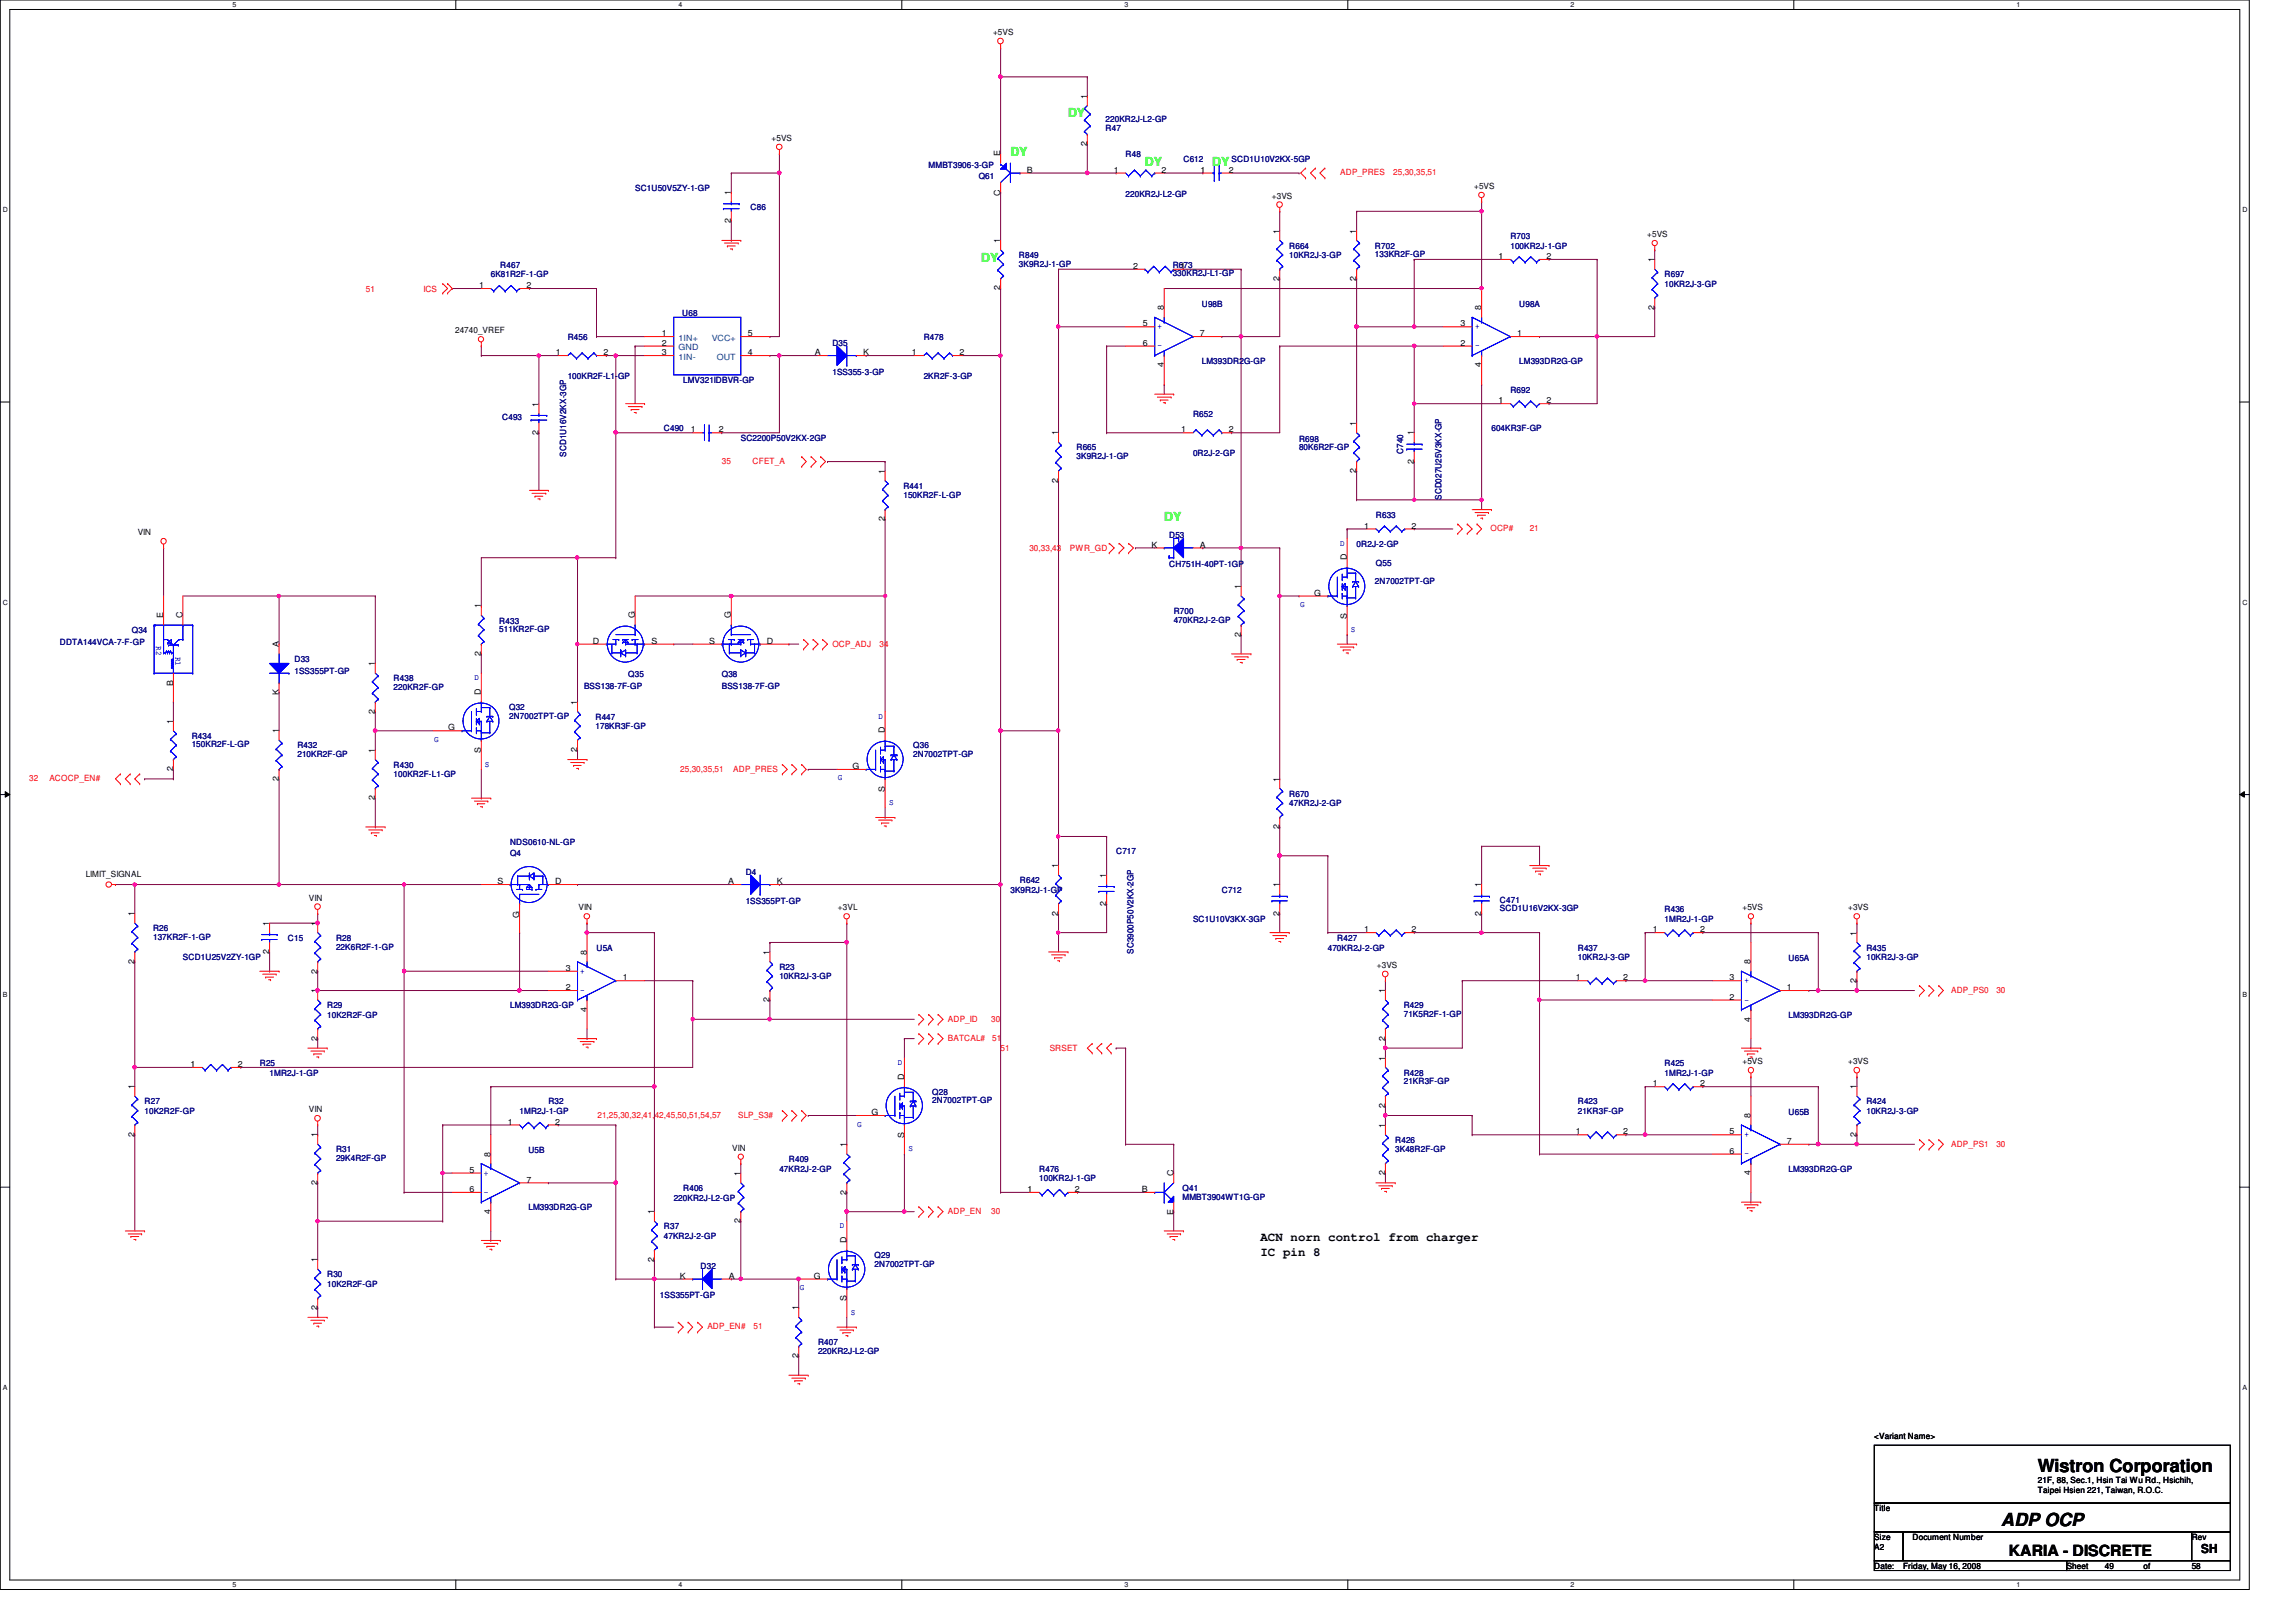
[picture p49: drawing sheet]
<svg xmlns="http://www.w3.org/2000/svg" width="297mm" height="210mm" viewBox="0 0 297 210" stroke-linecap="round" stroke-linejoin="round" font-family="sans-serif">
<defs><g id="words">
<g font-size="2.3">
<text x="263.6" y="190.5">Wistron Corporation</text>
<text x="258.9" y="197.5">ADP OCP</text>
</g>
<text font-size="2" x="259.9" y="201.3">KARIA - DISCRETE</text>
<g font-size="1.6" fill="#0f0">
<text x="138.2" y="15.2">DY</text>
<text x="130.7" y="20.2">DY</text>
<text x="148.1" y="21.4">DY</text>
<text x="156.8" y="21.4">DY</text>
<text x="127" y="33.9">DY</text>
<text x="150.6" y="67.5">DY</text>
</g>
<g font-size="1.6">
<text x="163.1" y="160.7">ACN norn control from charger</text>
<text x="163.1" y="162.5">IC pin 8</text>
<text x="284.8" y="201">SH</text>
</g>
<g font-size="1.1">
<text x="128.5" y="4.5">+5VS</text>
<text x="140.6" y="12.8" transform="rotate(-90 140.6 12.8)">1</text>
<text x="99.8" y="18.2">+5VS</text>
<text x="129.4" y="20.2" transform="rotate(-90 129.4 20.2)">E</text>
<text x="132.8" y="22.4">B</text>
<text x="140.6" y="18.9" transform="rotate(-90 140.6 18.9)">2</text>
<text x="144.1" y="22.4">1</text>
<text x="150.3" y="22.4">2</text>
<text x="155.3" y="22.4">1</text>
<text x="159" y="22.4">2</text>
<text x="94.6" y="28.9" transform="rotate(-90 94.6 28.9)">2</text>
<text x="94.6" y="25.2" transform="rotate(-90 94.6 25.2)">1</text>
<text x="129.4" y="25.4" transform="rotate(-90 129.4 25.4)">C</text>
<text x="164.5" y="25.7">+3VS</text>
<text x="190.7" y="24.4">+5VS</text>
<text x="129.4" y="31.5" transform="rotate(-90 129.4 31.5)">1</text>
<text x="146.6" y="34.8">2</text>
<text x="165.5" y="30.2" transform="rotate(-90 165.5 30.2)">1</text>
<text x="175.5" y="30.2" transform="rotate(-90 175.5 30.2)">1</text>
<text x="193.9" y="33.5">1</text>
<text x="200.1" y="33.5">2</text>
<text x="213.1" y="30.6">+5VS</text>
<text x="214" y="34" transform="rotate(-90 214 34)">1</text>
<text x="62" y="37.3">1</text>
<text x="68.1" y="37.3">2</text>
<text x="129.4" y="37.6" transform="rotate(-90 129.4 37.6)">2</text>
<text x="150.6" y="40.2" transform="rotate(-90 150.6 40.2)">8</text>
<text x="165.5" y="36.4" transform="rotate(-90 165.5 36.4)">2</text>
<text x="175.5" y="36.4" transform="rotate(-90 175.5 36.4)">2</text>
<text x="191.6" y="40.2" transform="rotate(-90 191.6 40.2)">8</text>
<text x="214" y="40.1" transform="rotate(-90 214 40.1)">2</text>
<text x="58.9" y="43.1">24740_VREF</text>
<text x="71.9" y="46">1</text>
<text x="78.1" y="46">2</text>
<text x="85.6" y="46">3</text>
<text x="85.6" y="44.7">2</text>
<text x="85.6" y="43.5">1</text>
<text x="96.7" y="46">4</text>
<text x="96.7" y="43.5">5</text>
<text x="105.4" y="46">A</text>
<text x="111.7" y="46">K</text>
<text x="118" y="46">1</text>
<text x="124.1" y="46">2</text>
<text x="147.9" y="42.2">5</text>
<text x="147.9" y="44.7">6</text>
<text x="150.6" y="47.5" transform="rotate(-90 150.6 47.5)">4</text>
<text x="155.2" y="43.5">7</text>
<text x="188.9" y="42.2">3</text>
<text x="188.9" y="44.7">2</text>
<text x="191.6" y="47.5" transform="rotate(-90 191.6 47.5)">4</text>
<text x="196.3" y="43.5">1</text>
<text x="69.7" y="52.6" transform="rotate(-90 69.7 52.6)">1</text>
<text x="193.9" y="52.2">1</text>
<text x="200.1" y="52.2">2</text>
<text x="69.7" y="56.3" transform="rotate(-90 69.7 56.3)">2</text>
<text x="89.4" y="56">1</text>
<text x="93" y="56">2</text>
<text x="136.9" y="56.3" transform="rotate(-90 136.9 56.3)">1</text>
<text x="152.8" y="56">1</text>
<text x="159" y="56">2</text>
<text x="175.5" y="55.1" transform="rotate(-90 175.5 55.1)">1</text>
<text x="182.9" y="60" transform="rotate(-90 182.9 60)">2</text>
<text x="182.9" y="56.3" transform="rotate(-90 182.9 56.3)">1</text>
<text x="114.5" y="61.3" transform="rotate(-90 114.5 61.3)">1</text>
<text x="136.9" y="62.5" transform="rotate(-90 136.9 62.5)">2</text>
<text x="175.5" y="61.3" transform="rotate(-90 175.5 61.3)">2</text>
<text x="17.8" y="69.3">VIN</text>
<text x="114.5" y="67.5" transform="rotate(-90 114.5 67.5)">2</text>
<text x="149" y="70.9">K</text>
<text x="155.2" y="70.9">A</text>
<text x="176.5" y="68.4">1</text>
<text x="182.6" y="68.4">2</text>
<text x="160.5" y="76.2" transform="rotate(-90 160.5 76.2)">1</text>
<text x="170" y="77.1">G</text>
<text x="174.2" y="72.5" transform="rotate(-90 174.2 72.5)">D</text>
<text x="21.1" y="80" transform="rotate(-90 21.1 80)">E</text>
<text x="23.6" y="80" transform="rotate(-90 23.6 80)">C</text>
<text x="36.1" y="83.7" transform="rotate(-90 36.1 83.7)">A</text>
<text x="62.2" y="78.7" transform="rotate(-90 62.2 78.7)">1</text>
<text x="76.7" y="83.3">D</text>
<text x="82.1" y="80" transform="rotate(-90 82.1 80)">G</text>
<text x="84.3" y="83.3">S</text>
<text x="91.7" y="83.3">S</text>
<text x="94.6" y="80" transform="rotate(-90 94.6 80)">G</text>
<text x="99.2" y="83.3">D</text>
<text x="160.5" y="82.4" transform="rotate(-90 160.5 82.4)">2</text>
<text x="174.2" y="80.1" transform="rotate(-90 174.2 80.1)">S</text>
<text x="22.4" y="88.8" transform="rotate(-90 22.4 88.8)">B</text>
<text x="48.5" y="86.2" transform="rotate(-90 48.5 86.2)">1</text>
<text x="62.2" y="90" transform="rotate(-90 62.2 90)">D</text>
<text x="62.2" y="84.9" transform="rotate(-90 62.2 84.9)">2</text>
<text x="22.4" y="93.7" transform="rotate(-90 22.4 93.7)">1</text>
<text x="36.1" y="94.9" transform="rotate(-90 36.1 94.9)">1</text>
<text x="36.1" y="90" transform="rotate(-90 36.1 90)">K</text>
<text x="48.5" y="92.4" transform="rotate(-90 48.5 92.4)">2</text>
<text x="58" y="94.5">G</text>
<text x="74.7" y="91.2" transform="rotate(-90 74.7 91.2)">1</text>
<text x="114.5" y="94.9" transform="rotate(-90 114.5 94.9)">D</text>
<text x="22.4" y="99.8" transform="rotate(-90 22.4 99.8)">2</text>
<text x="36.1" y="101.1" transform="rotate(-90 36.1 101.1)">2</text>
<text x="48.5" y="97.4" transform="rotate(-90 48.5 97.4)">1</text>
<text x="62.2" y="97.5" transform="rotate(-90 62.2 97.5)">S</text>
<text x="74.7" y="97.3" transform="rotate(-90 74.7 97.3)">2</text>
<text x="110.3" y="99.5">G</text>
<text x="165.5" y="101.1" transform="rotate(-90 165.5 101.1)">1</text>
<text x="48.5" y="103.5" transform="rotate(-90 48.5 103.5)">2</text>
<text x="114.5" y="102.4" transform="rotate(-90 114.5 102.4)">S</text>
<text x="165.5" y="107.3" transform="rotate(-90 165.5 107.3)">2</text>
<text x="11.1" y="113.5">LIMIT_SIGNAL</text>
<text x="136.9" y="112.4" transform="rotate(-90 136.9 112.4)">1</text>
<text x="143.1" y="113.6" transform="rotate(-90 143.1 113.6)">1</text>
<text x="17.4" y="118.6" transform="rotate(-90 17.4 118.6)">1</text>
<text x="34.8" y="119.8" transform="rotate(-90 34.8 119.8)">1</text>
<text x="40" y="116.5">VIN</text>
<text x="41.1" y="119.8" transform="rotate(-90 41.1 119.8)">1</text>
<text x="64.3" y="114.4">S</text>
<text x="67.2" y="118.7" transform="rotate(-90 67.2 118.7)">G</text>
<text x="71.8" y="114.4">D</text>
<text x="74.8" y="117.8">VIN</text>
<text x="94.2" y="114.4">A</text>
<text x="100.5" y="114.4">K</text>
<text x="108.4" y="117.8">+3VL</text>
<text x="136.9" y="118.5" transform="rotate(-90 136.9 118.5)">2</text>
<text x="143.1" y="117.3" transform="rotate(-90 143.1 117.3)">2</text>
<text x="165.5" y="118.5" transform="rotate(-90 165.5 118.5)">2</text>
<text x="165.5" y="114.9" transform="rotate(-90 165.5 114.9)">1</text>
<text x="191.6" y="118.5" transform="rotate(-90 191.6 118.5)">2</text>
<text x="191.6" y="114.9" transform="rotate(-90 191.6 114.9)">1</text>
<text x="225.4" y="117.8">+5VS</text>
<text x="239.1" y="117.8">+3VS</text>
<text x="17.4" y="124.7" transform="rotate(-90 17.4 124.7)">2</text>
<text x="34.8" y="123.5" transform="rotate(-90 34.8 123.5)">2</text>
<text x="41.1" y="126" transform="rotate(-90 41.1 126)">2</text>
<text x="73.2" y="125.6">3</text>
<text x="75.9" y="123.6" transform="rotate(-90 75.9 123.6)">8</text>
<text x="99.6" y="123.6" transform="rotate(-90 99.6 123.6)">1</text>
<text x="176.5" y="120.6">1</text>
<text x="178.1" y="125.3">+3VS</text>
<text x="182.6" y="120.6">2</text>
<text x="213.8" y="120.6">1</text>
<text x="220" y="120.6">2</text>
<text x="226.5" y="124.8" transform="rotate(-90 226.5 124.8)">8</text>
<text x="240.2" y="121.1" transform="rotate(-90 240.2 121.1)">1</text>
<text x="41.1" y="128.5" transform="rotate(-90 41.1 128.5)">1</text>
<text x="73.2" y="128.1">2</text>
<text x="75.9" y="130.9" transform="rotate(-90 75.9 130.9)">4</text>
<text x="80.6" y="126.9">1</text>
<text x="99.6" y="129.7" transform="rotate(-90 99.6 129.7)">2</text>
<text x="179.2" y="128.5" transform="rotate(-90 179.2 128.5)">1</text>
<text x="203.9" y="126.9">1</text>
<text x="210" y="126.9">2</text>
<text x="223.8" y="126.9">3</text>
<text x="223.8" y="129.4">2</text>
<text x="231.2" y="128.1">1</text>
<text x="240.2" y="127.2" transform="rotate(-90 240.2 127.2)">2</text>
<text x="41.1" y="134.7" transform="rotate(-90 41.1 134.7)">2</text>
<text x="179.2" y="137.2" transform="rotate(-90 179.2 137.2)">1</text>
<text x="179.2" y="134.7" transform="rotate(-90 179.2 134.7)">2</text>
<text x="225.4" y="137.7">+5VS</text>
<text x="226.5" y="132.2" transform="rotate(-90 226.5 132.2)">4</text>
<text x="239.1" y="137.7">+3VS</text>
<text x="17.4" y="141" transform="rotate(-90 17.4 141)">1</text>
<text x="24.6" y="138.1">1</text>
<text x="30.8" y="138.1">2</text>
<text x="40" y="143.9">VIN</text>
<text x="117" y="139.7" transform="rotate(-90 117 139.7)">D</text>
<text x="179.2" y="143.4" transform="rotate(-90 179.2 143.4)">2</text>
<text x="213.8" y="140.6">1</text>
<text x="220" y="140.6">2</text>
<text x="240.2" y="141" transform="rotate(-90 240.2 141)">1</text>
<text x="17.4" y="147.1" transform="rotate(-90 17.4 147.1)">2</text>
<text x="41.1" y="147.2" transform="rotate(-90 41.1 147.2)">1</text>
<text x="63.5" y="149.7" transform="rotate(-90 63.5 149.7)">8</text>
<text x="65.7" y="145.5">1</text>
<text x="71.8" y="145.5">2</text>
<text x="94.7" y="148.9">VIN</text>
<text x="109.5" y="148.5" transform="rotate(-90 109.5 148.5)">1</text>
<text x="112.7" y="144.3">G</text>
<text x="117" y="147.2" transform="rotate(-90 117 147.2)">S</text>
<text x="179.2" y="146" transform="rotate(-90 179.2 146)">1</text>
<text x="203.9" y="146.8">1</text>
<text x="210" y="146.8">2</text>
<text x="223.8" y="146.8">5</text>
<text x="223.8" y="149.3">6</text>
<text x="226.5" y="144.7" transform="rotate(-90 226.5 144.7)">8</text>
<text x="231.2" y="148">7</text>
<text x="240.2" y="147.1" transform="rotate(-90 240.2 147.1)">2</text>
<text x="41.1" y="153.3" transform="rotate(-90 41.1 153.3)">2</text>
<text x="60.7" y="151.8">5</text>
<text x="60.7" y="154.3">6</text>
<text x="68.1" y="153">7</text>
<text x="95.8" y="152.2" transform="rotate(-90 95.8 152.2)">1</text>
<text x="109.5" y="154.6" transform="rotate(-90 109.5 154.6)">2</text>
<text x="132.9" y="154.3">1</text>
<text x="139.1" y="154.3">2</text>
<text x="147.7" y="154.3">B</text>
<text x="151.8" y="152.2" transform="rotate(-90 151.8 152.2)">C</text>
<text x="179.2" y="152.1" transform="rotate(-90 179.2 152.1)">2</text>
<text x="226.5" y="152.1" transform="rotate(-90 226.5 152.1)">4</text>
<text x="63.5" y="157.1" transform="rotate(-90 63.5 157.1)">4</text>
<text x="84.6" y="157.1" transform="rotate(-90 84.6 157.1)">1</text>
<text x="95.8" y="158.3" transform="rotate(-90 95.8 158.3)">2</text>
<text x="109.5" y="160.9" transform="rotate(-90 109.5 160.9)">D</text>
<text x="151.8" y="157.2" transform="rotate(-90 151.8 157.2)">E</text>
<text x="41.1" y="163.4" transform="rotate(-90 41.1 163.4)">1</text>
<text x="84.6" y="163.3" transform="rotate(-90 84.6 163.3)">2</text>
<text x="88" y="165.5">K</text>
<text x="94.3" y="165.5">A</text>
<text x="105.3" y="165.5">G</text>
<text x="41.1" y="169.5" transform="rotate(-90 41.1 169.5)">2</text>
<text x="103.3" y="169.6" transform="rotate(-90 103.3 169.6)">1</text>
<text x="109.5" y="168.4" transform="rotate(-90 109.5 168.4)">S</text>
<text x="103.3" y="175.8" transform="rotate(-90 103.3 175.8)">2</text>
<text x="242.5" y="186.2">&lt;Variant Name&gt;</text>
<text x="263.6" y="191.9">21F, 88, Sec.1, Hsin Tai Wu Rd., Hsichih,</text>
<text x="242.5" y="195.6">Title</text>
<text x="263.6" y="193.2">Taipei Hsien 221, Taiwan, R.O.C.</text>
<text x="242.5" y="199.3">Size</text>
<text x="242.5" y="200.5">A2</text>
<text x="242.5" y="203">Date:</text>
<text x="246.2" y="203">Friday, May 16, 2008</text>
<text x="247.4" y="199.3">Document Number</text>
<text x="267.4" y="203">Sheet</text>
<text x="272.3" y="203">49</text>
<text x="277.3" y="203">of</text>
<text x="283.5" y="199.3">Rev</text>
<text x="283.5" y="203">58</text>
</g>
<g font-size="1.1" fill="#00007f">
<text x="143" y="17">R47</text>
<text x="143" y="15.8">220KR2J-L2-GP</text>
<text x="120.1" y="21.7">MMBT3906-3-GP</text>
<text x="126.6" y="23.2">Q61</text>
<text x="145.6" y="20.3">R48</text>
<text x="153.1" y="21">C612</text>
<text x="159.3" y="21">SCD1U10V2KX-5GP</text>
<text x="82.2" y="24.7">SC1U50V5ZY-1-GP</text>
<text x="97.1" y="27.2">C86</text>
<text x="145.6" y="25.4">220KR2J-L2-GP</text>
<text x="63.5" y="35.9">6K81R2F-1-GP</text>
<text x="64.7" y="34.6">R467</text>
<text x="131.8" y="33.4">R849</text>
<text x="131.8" y="34.5">3K9R2J-1-GP</text>
<text x="151.7" y="34.6">R6173</text>
<text x="151.7" y="35.8">330KR2J-L1-GP</text>
<text x="151.7" y="34.6">R673</text>
<text x="166.8" y="32.2">R664</text>
<text x="166.8" y="33.4">10KR2J-3-GP</text>
<text x="177.9" y="32.2">R702</text>
<text x="177.9" y="33.3">133KR2F-GP</text>
<text x="195.4" y="30.9">R703</text>
<text x="195.4" y="32.2">100KR2J-1-GP</text>
<text x="215.3" y="35.9">R697</text>
<text x="88.3" y="40.9">U68</text>
<text x="155.5" y="39.8">U98B</text>
<text x="196.6" y="39.8">U98A</text>
<text x="215.3" y="37.1">10KR2J-3-GP</text>
<text x="73.4" y="44">R456</text>
<text x="107.7" y="44.7">D35</text>
<text x="119.5" y="44">R478</text>
<text x="155.5" y="47.1">LM393DR2G-GP</text>
<text x="196.6" y="47.1">LM393DR2G-GP</text>
<text x="73.4" y="49.1">100KR2F-L1-</text>
<text x="80" y="49.1">GP</text>
<text x="88.4" y="49.6">LMV321IDBVR-GP</text>
<text x="107.7" y="48.5">1SS355-3-GP</text>
<text x="119.5" y="49.1">2KR2F-3-GP</text>
<text x="154.3" y="53.9">R652</text>
<text x="195.4" y="50.8">R692</text>
<text x="65" y="54.3">C493</text>
<text x="73.2" y="59.1" transform="rotate(-90 73.2 59.1)">SCD1U16V2KX-3GP</text>
<text x="85.9" y="55.8">C490</text>
<text x="95.8" y="57.1">SC2200P50V2KX-2GP</text>
<text x="139.3" y="58.3">R665</text>
<text x="139.3" y="59.4">3K9R2J-1-GP</text>
<text x="154.3" y="59.1">0R2J-2-GP</text>
<text x="168.1" y="57.2">R698</text>
<text x="168.1" y="58.3">80K6R2F-GP</text>
<text x="181.5" y="58.7" transform="rotate(-90 181.5 58.7)">C740</text>
<text x="193" y="55.8">604KR3F-GP</text>
<text x="116.9" y="63.3">R441</text>
<text x="116.9" y="64.4">150KR2F-L-GP</text>
<text x="186.5" y="64.7" transform="rotate(-90 186.5 64.7)">SCD027U25V3KX-GP</text>
<text x="151.3" y="69.6">D53</text>
<text x="175.5" y="70.7">0R2J-2-GP</text>
<text x="178" y="67">R633</text>
<text x="151.3" y="73.4">CH751H-40PT-1GP</text>
<text x="177.9" y="75.6">2N7002TPT-GP</text>
<text x="178" y="73.2">Q55</text>
<text x="7.7" y="83.4">DDTA144VCA-7-F-GP</text>
<text x="17.1" y="82">Q34</text>
<text x="64.6" y="81.8">511KR2F-GP</text>
<text x="64.6" y="80.7">R433</text>
<text x="151.8" y="79.5">R700</text>
<text x="151.8" y="80.6">470KR2J-2-GP</text>
<text x="38.1" y="85.7">D33</text>
<text x="38.1" y="87.2">1SS355PT-GP</text>
<text x="50.9" y="89.3">220KR2F-GP</text>
<text x="50.9" y="88.2">R438</text>
<text x="75.6" y="89.2">BSS138-7F-GP</text>
<text x="81.3" y="87.7">Q35</text>
<text x="93.4" y="87.7">Q38</text>
<text x="93.4" y="89.2">BSS138-7F-GP</text>
<text x="24.8" y="95.6">R434</text>
<text x="65.9" y="93">2N7002TPT-GP</text>
<text x="65.9" y="91.9">Q32</text>
<text x="77" y="94.3">178KR3F-GP</text>
<text x="77" y="93.1">R447</text>
<text x="24.8" y="96.7">150KR2F-L-GP</text>
<text x="38.5" y="98">210KR2F-GP</text>
<text x="38.5" y="96.9">R432</text>
<text x="50.9" y="100.5">100KR2F-L1-GP</text>
<text x="50.9" y="99.4">R430</text>
<text x="118.1" y="96.9">Q36</text>
<text x="118.1" y="98">2N7002TPT-GP</text>
<text x="166.8" y="103.1">R670</text>
<text x="166.8" y="104.4">47KR2J-2-GP</text>
<text x="66" y="110.8">Q4</text>
<text x="66" y="109.3">NDS0610-NL-GP</text>
<text x="96.5" y="113.2">D4</text>
<text x="144.4" y="110.6">C717</text>
<text x="96.5" y="116.9">1SS355PT-GP</text>
<text x="130.7" y="115.5">3K9R2J-1-GP</text>
<text x="131.9" y="114.3">R642</text>
<text x="154.3" y="119.3">SC1U10V3KX-3GP</text>
<text x="158.1" y="115.5">C712</text>
<text x="194.1" y="116.8">C471</text>
<text x="194.1" y="117.9">SCD1U16V2KX-3GP</text>
<text x="215.3" y="118">R436</text>
<text x="215.3" y="119.3">1MR2J-1-GP</text>
<text x="19.8" y="120.5">R26</text>
<text x="19.8" y="121.6">137KR2F-1-GP</text>
<text x="23.7" y="124.2">SCD1U25V2ZY-1GP</text>
<text x="37.3" y="121.8">C15</text>
<text x="43.5" y="121.8">R28</text>
<text x="43.5" y="122.9">22K6R2F-1-GP</text>
<text x="77.2" y="123">U5A</text>
<text x="100.8" y="125.5">R23</text>
<text x="146.6" y="123.4" transform="rotate(-90 146.6 123.4)">SC3900P50V2KX-2GP</text>
<text x="171.8" y="123">470KR2J-2-GP</text>
<text x="173" y="121.8">R427</text>
<text x="204.1" y="123">R437</text>
<text x="204.1" y="124.2">10KR2J-3-GP</text>
<text x="231.4" y="124.4">U65A</text>
<text x="241.5" y="123">R435</text>
<text x="241.5" y="124.2">10KR2J-3-GP</text>
<text x="42.3" y="130.5">R29</text>
<text x="42.3" y="131.7">10K2R2F-GP</text>
<text x="66" y="130.5">LM393DR2G-GP</text>
<text x="100.8" y="126.7">10KR2J-3-GP</text>
<text x="181.6" y="130.5">R429</text>
<text x="181.6" y="131.6">71K5R2F-1-GP</text>
<text x="231.4" y="131.7">LM393DR2G-GP</text>
<text x="33.6" y="138">R25</text>
<text x="215.3" y="138">R425</text>
<text x="18.7" y="142.9">R27</text>
<text x="34.9" y="139.2">1MR2J-1-GP</text>
<text x="70.9" y="142.9">R32</text>
<text x="120.6" y="141.7">Q28</text>
<text x="120.6" y="142.8">2N7002TPT-GP</text>
<text x="181.6" y="139.2">R428</text>
<text x="181.6" y="140.3">21KR3F-GP</text>
<text x="204.1" y="142.9">R423</text>
<text x="215.3" y="139.2">1MR2J-1-GP</text>
<text x="241.5" y="142.9">R424</text>
<text x="18.7" y="144.2">10K2R2F-GP</text>
<text x="43.5" y="149.1">R31</text>
<text x="67.2" y="144.2">1MR2J-1-GP</text>
<text x="68.4" y="149.3">U5B</text>
<text x="180.5" y="147.9">R426</text>
<text x="180.5" y="149.1">3K48R2F-GP</text>
<text x="204.1" y="144.2">21KR3F-GP</text>
<text x="231.4" y="144.3">U65B</text>
<text x="241.5" y="144.2">10KR2J-3-GP</text>
<text x="43.5" y="150.3">29K4R2F-GP</text>
<text x="87.2" y="155.4">220KR2J-L2-GP</text>
<text x="88.4" y="154.1">R406</text>
<text x="100.8" y="151.6">47KR2J-2-GP</text>
<text x="102.1" y="150.4">R409</text>
<text x="134.4" y="151.6">R476</text>
<text x="134.4" y="152.9">100KR2J-1-GP</text>
<text x="153" y="154.1">Q41</text>
<text x="153" y="155.2">MMBT3904WT1G-GP</text>
<text x="231.4" y="151.6">LM393DR2G-GP</text>
<text x="68.4" y="156.6">LM393DR2G-GP</text>
<text x="85.9" y="159.1">R37</text>
<text x="85.9" y="160.4">47KR2J-2-GP</text>
<text x="42.3" y="165.3">R30</text>
<text x="42.3" y="166.6">10K2R2F-GP</text>
<text x="85.4" y="167.9">1SS355PT-GP</text>
<text x="90.6" y="164.2">D32</text>
<text x="113.2" y="162.9">Q29</text>
<text x="113.2" y="164">2N7002TPT-GP</text>
<text x="105.8" y="174">R407</text>
<text x="105.8" y="175.2">220KR2J-L2-GP</text>
</g>
<g font-size="1.1" fill="#f00">
<text x="173.4" y="22.7">ADP_PRES</text>
<text x="180.3" y="22.7">25,30,35,51</text>
<text x="47.3" y="37.8">51</text>
<text x="54.8" y="37.8">ICS</text>
<text x="93.4" y="60">35</text>
<text x="97.4" y="60">CFET_A</text>
<text x="133.2" y="71.2">30,33,43</text>
<text x="138.4" y="71.2">PWR_GD</text>
<text x="192.8" y="68.7">OCP#</text>
<text x="197.9" y="68.7">21</text>
<text x="107.7" y="83.7">OCP_ADJ</text>
<text x="113.8" y="83.7">34</text>
<text x="3.8" y="101.1">32</text>
<text x="6.4" y="101.1">ACOCP_EN#</text>
<text x="88" y="99.9">25,30,35,51</text>
<text x="94.9" y="99.9">ADP_PRES</text>
<text x="252.4" y="128.5">ADP_PS0</text>
<text x="258.3" y="128.5">30</text>
<text x="122.6" y="134.7">BATCAL#</text>
<text x="122.6" y="132.2">ADP_ID</text>
<text x="128.2" y="132.2">30</text>
<text x="128.4" y="134.7">51</text>
<text x="129.5" y="136">51</text>
<text x="135.8" y="136">SRSET</text>
<text x="77.3" y="144.7">21,25,30,32,41,</text>
<text x="84.7" y="144.7">42,45,50,51,54,57</text>
<text x="95.5" y="144.7">SLP_S3#</text>
<text x="252.4" y="148.4">ADP_PS1</text>
<text x="258.3" y="148.4">30</text>
<text x="122.6" y="157.1">ADP_EN</text>
<text x="128.2" y="157.1">30</text>
<text x="91.5" y="172">ADP_EN#</text>
<text x="97.5" y="172">51</text>
</g>
<g font-size="1.1" fill="#003f7f">
<text x="87.8" y="46.6">1IN-</text>
<text x="87.8" y="45.3">GND</text>
<text x="87.8" y="44.1">1IN+</text>
<text x="92.1" y="44.1">VCC+</text>
<text x="92.7" y="46.6">OUT</text>
</g>
<g font-size="1.1" fill="#00f">
<text x="149.7" y="42.6">+</text>
<text x="149.7" y="45.1">-</text>
<text x="190.8" y="42.6">+</text>
<text x="190.8" y="45.1">-</text>
<text x="173.4" y="70.6">D</text>
<text x="20.2" y="83.6" transform="rotate(90 20.2 83.6)">R2</text>
<text x="168.2" y="78.6">G</text>
<text x="174.7" y="81.8">S</text>
<text x="22.7" y="85" transform="rotate(90 22.7 85)">R1</text>
<text x="61.4" y="88.1">D</text>
<text x="113.7" y="93">D</text>
<text x="56.2" y="96">G</text>
<text x="62.7" y="99.2">S</text>
<text x="108.4" y="101">G</text>
<text x="115" y="104.2">S</text>
<text x="75.1" y="126">+</text>
<text x="75.1" y="128.5">-</text>
<text x="225.7" y="127.3">+</text>
<text x="225.7" y="129.8">-</text>
<text x="116.2" y="137.8">D</text>
<text x="110.9" y="145.8">G</text>
<text x="117.5" y="149">S</text>
<text x="225.7" y="147.2">+</text>
<text x="225.7" y="149.6">-</text>
<text x="62.6" y="152.1">+</text>
<text x="62.6" y="154.6">-</text>
<text x="108.7" y="159">D</text>
<text x="103.5" y="167">G</text>
<text x="110.1" y="170.2">S</text>
</g>
<g font-size=".9">
<text x="30.1" y=".9">5</text>
<text x="87.8" y=".9">4</text>
<text x="145.5" y=".9">3</text>
<text x="203.2" y=".9">2</text>
<text x="260.9" y=".9">1</text>
<text x=".4" y="27.4">D</text>
<text x="290.1" y="27.4">D</text>
<text x=".4" y="78.2">C</text>
<text x="290.1" y="78.2">C</text>
<text x=".4" y="129">B</text>
<text x="290.1" y="129">B</text>
<text x=".4" y="179.8">A</text>
<text x="290.1" y="179.8">A</text>
<text x="30.1" y="205.4">5</text>
<text x="87.8" y="205.4">4</text>
<text x="145.5" y="205.4">3</text>
<text x="203.2" y="205.4">2</text>
<text x="260.9" y="205.4">1</text>
</g>
</g></defs>
<path d="M0 0h291v205.7h-291zM1.3 1.2h288.5v203.3h-288.5z" fill="none" stroke="#000" stroke-width=".13"/>
<g fill="#fff">
<path d="M30.1 .1h.5v1h-.5z"/>
<path d="M30.1 204.6h.5v1h-.5z"/>
</g>
<path d="M59 0v1.2M59 204.5v1.2" fill="none" stroke="#000" stroke-width=".13"/>
<g fill="#fff">
<path d="M87.8 .1h.5v1h-.5z"/>
<path d="M87.8 204.6h.5v1h-.5z"/>
</g>
<path d="M116.7 0v1.2M116.7 204.5v1.2" fill="none" stroke="#000" stroke-width=".13"/>
<g fill="#fff">
<path d="M145.5 .1h.5v1h-.5z"/>
<path d="M145.5 204.6h.5v1h-.5z"/>
</g>
<path d="M174.4 0v1.2M174.4 204.5v1.2" fill="none" stroke="#000" stroke-width=".13"/>
<g fill="#fff">
<path d="M203.2 .1h.5v1h-.5z"/>
<path d="M203.2 204.6h.5v1h-.5z"/>
</g>
<path d="M232.1 0v1.2M232.1 204.5v1.2" fill="none" stroke="#000" stroke-width=".13"/>
<g fill="#fff">
<path d="M260.9 .1h.5v1h-.5z"/>
<path d="M260.9 204.6h.5v1h-.5z"/>
<path d="M.4 26.6h.6v1h-.6z"/>
<path d="M290.1 26.6h.6v1h-.6z"/>
<path d="M.4 77.4h.6v1h-.6z"/>
<path d="M290.1 77.4h.6v1h-.6z"/>
</g>
<path d="M0 52h1.3M289.8 52h1.2" fill="none" stroke="#000" stroke-width=".13"/>
<g fill="#fff">
<path d="M.4 128.2h.6v1h-.6z"/>
<path d="M290.1 128.2h.6v1h-.6z"/>
</g>
<path d="M0 102.8h1.3M.7 102.4l.6 .4-.6 .4zM289.8 102.8l.6-.4v.8zM289.8 102.8h1.2" fill="none" stroke="#000" stroke-width=".13"/>
<path d="M.7 102.4l.6 .4-.6 .4zM289.8 102.8l.6-.4v.8z" fill="#000"/>
<g fill="#fff">
<path d="M.4 179h.5v1h-.5z"/>
<path d="M290.1 179h.6v1h-.6z"/>
</g>
<path d="M0 153.6h1.3M289.8 153.6h1.2" fill="none" stroke="#000" stroke-width=".13"/>
<path d="M79.7 46h.1M79.7 46h3.7M82.2 44.8h.1M82.2 44.8v7.4M144.4 135.6h.1M144.4 135.6h1.2M235.2 148.1h.1M235.2 148.1h5" fill="none" stroke="#7f003f" stroke-width=".13"/>
<path d="M235 147.9h.4l.1 .1-.1 .2-.2 .1-.2-.1z" fill-rule="evenodd" fill="#f0f"/>
<path d="M235 147.9h.4l.1 .1-.1 .2-.2 .1-.2-.1z" fill="none" stroke="#f0f" stroke-width=".13"/>
<g fill="none" stroke="#7f003f" stroke-width=".13">
<path d="M175.5 36.1h.1M175.5 36.1v6.2M160.6 43.6h.1M160.6 43.6v27.3M165.6 44.8h.1M165.6 44.8h17.4M17.4 124.5h.1M17.4 124.5v13.6M31.2 138.1h.1M31.2 138.1h58.4M210.4 126.9h.1M210.4 126.9h2.4"/>
<path d="M210.4 146.9h.1M210.4 146.9h2.4M79.7 165.5h.1M84.7 163h.1M84.7 163v2.5h-5"/>
</g>
<path d="M160.4 43.4h.3l.1 .1-.1 .2h-.2h-.1z" fill-rule="evenodd" fill="#f0f"/>
<path d="M160.4 43.4h.3l.1 .1-.1 .2h-.2h-.1z" fill="none" stroke="#f0f" stroke-width=".13"/>
<path d="M206.6 33.6h.1M206.6 33.6v10h-7.4M199.2 43.6h.1M155.6 70.9h.1M155.6 70.9h5M129.5 94.6h.1M129.5 94.6v19.9M191.7 120.7h.1M191.7 120.7h7.5" fill="none" stroke="#7f003f" stroke-width=".13"/>
<path d="M129.3 94.4h.3l.1 .1-.1 .2-.2 .1-.1-.1z" fill-rule="evenodd" fill="#f0f"/>
<path d="M129.3 94.4h.3l.1 .1-.1 .2-.2 .1-.1-.1z" fill="none" stroke="#f0f" stroke-width=".13"/>
<g fill="none" stroke="#7f003f" stroke-width=".13">
<path d="M136.9 34.8h.1M136.9 34.8v7.5M165.6 44.8h.1M165.6 44.8v11.2M175.5 42.3h.1M175.5 42.3v12.4M183 44.8h.1M183 44.8h3.7M14.9 114.5h.1M14.9 114.5h2.5M165.6 107h.1M165.6 107v3.7"/>
<path d="M89.6 131.9h.1M89.6 131.9v6.2M145.6 135.6h.1M145.6 135.6v12.5M179.2 134.4h.1M179.2 134.4v1.2M183 120.7h.1M183 120.7h8.7M199.2 120.7h.1M199.2 120.7v8.7M17.4 146.9h.1M17.4 146.9v12.4"/>
<path d="M41.1 146.9h.1M41.1 145.6v1.3M57.3 145.6h.1M57.3 145.6v6.2M79.7 145.6h.1M79.7 145.6v7.5M145.6 148.1h.1M145.6 148.1h6.2M179.2 143.1h.1M179.2 143.1v1.3"/>
</g>
<path d="M175.3 42.1h.3l.1 .1-.1 .2-.1 .1-.2-.1z" fill-rule="evenodd" fill="#f0f"/>
<path d="M175.3 42.1h.3l.1 .1-.1 .2-.1 .1-.2-.1z" fill="none" stroke="#f0f" stroke-width=".13"/>
<path d="M175.5 27.3h.1M175.5 27.3v2.5M175.5 27.3h16.2M191.7 27.3h.1M191.7 27.3v10M175.5 42.3h.1M175.5 42.3h7.5M199.2 129.4h.1M199.2 129.4v20M199.2 149.4h.1M199.2 149.4h22.4" fill="none" stroke="#7f003f" stroke-width=".13"/>
<path d="M191.5 27.2h.3l.1 .1-.1 .2-.2 .1-.1-.1z" fill-rule="evenodd" fill="#f0f"/>
<path d="M191.5 27.2h.3l.1 .1-.1 .2-.2 .1-.1-.1z" fill="none" stroke="#f0f" stroke-width=".13"/>
<path d="M69.7 46h.1M69.7 46v6.2" fill="none" stroke="#7f003f" stroke-width=".13"/>
<path d="M69.5 45.9h.4v.1v.2h-.2h-.2z" fill-rule="evenodd" fill="#f0f"/>
<path d="M69.5 45.9h.4v.1v.2h-.2h-.2z" fill="none" stroke="#f0f" stroke-width=".13"/>
<path d="M199.2 129.4h.1M199.2 129.4h22.4" fill="none" stroke="#7f003f" stroke-width=".13"/>
<path d="M199 129.2h.3v.2v.1l-.2 .1-.1-.1z" fill-rule="evenodd" fill="#f0f"/>
<path d="M199 129.2h.3v.2v.1l-.2 .1-.1-.1z" fill="none" stroke="#f0f" stroke-width=".13"/>
<path d="M58.5 37.3h.1M58.5 37.3h3.8M183 33.6h.1M183 33.6h11.2M183 33.6v8.7" fill="none" stroke="#7f003f" stroke-width=".13"/>
<path d="M182.8 42.1h.3l.1 .1-.1 .2-.1 .1-.2-.1z" fill-rule="evenodd" fill="#f0f"/>
<path d="M182.8 42.1h.3l.1 .1-.1 .2-.1 .1-.2-.1z" fill="none" stroke="#f0f" stroke-width=".13"/>
<path d="M179.2 135.6h.1M179.2 135.6h10" fill="none" stroke="#7f003f" stroke-width=".13"/>
<path d="M179 135.4h.4v.2v.2h-.2h-.2z" fill-rule="evenodd" fill="#f0f"/>
<path d="M179 135.4h.4v.2v.2h-.2h-.2z" fill="none" stroke="#f0f" stroke-width=".13"/>
<path d="M94.6 24.9h.1M94.6 22.4v2.5M100.8 46h.1M100.8 46v10M150.6 49.8h.1M150.6 49.8v1.2M183 52.2h.1M183 52.2v3.8M189.2 126.9h.1M189.2 126.9v8.7M189.2 126.9h14.9" fill="none" stroke="#7f003f" stroke-width=".13"/>
<path d="M100.6 45.9h.4v.1v.2h-.2h-.2z" fill-rule="evenodd" fill="#f0f"/>
<path d="M100.6 45.9h.4v.1v.2h-.2h-.2z" fill="none" stroke="#f0f" stroke-width=".13"/>
<path d="M93.4 56h.1M93.4 56h7.4M179.2 144.4h.1M179.2 144.4h11.3" fill="none" stroke="#7f003f" stroke-width=".13"/>
<path d="M179 144.2h.4v.1v.2l-.2 .1-.2-.1z" fill-rule="evenodd" fill="#f0f"/>
<path d="M179 144.2h.4v.1v.2l-.2 .1-.2-.1z" fill="none" stroke="#f0f" stroke-width=".13"/>
<path d="M79.7 46h.1M79.7 46v10" fill="none" stroke="#7f003f" stroke-width=".13"/>
<path d="M79.5 55.8h.3l.1 .2-.1 .1-.2 .1-.1-.1z" fill-rule="evenodd" fill="#f0f"/>
<path d="M79.5 55.8h.3l.1 .2-.1 .1-.2 .1-.1-.1z" fill="none" stroke="#f0f" stroke-width=".13"/>
<path d="M79.5 45.9h.3l.1 .1-.1 .2h-.2h-.1z" fill-rule="evenodd" fill="#f0f"/>
<path d="M79.5 45.9h.3l.1 .1-.1 .2h-.2h-.1z" fill="none" stroke="#f0f" stroke-width=".13"/>
<path d="M150.6 37.3h41.1M191.7 37.3h.1M214.1 39.8h.1M214.1 39.8v3.8h-7.5M78.4 46h.1M78.4 46h1.3M79.7 56h.1M79.7 56h9.9M206.6 43.6h.1" fill="none" stroke="#7f003f" stroke-width=".13"/>
<path d="M191.5 37.1h.3l.1 .2-.1 .1-.2 .1-.1-.1z" fill-rule="evenodd" fill="#f0f"/>
<path d="M191.5 37.1h.3l.1 .2-.1 .1-.2 .1-.1-.1z" fill="none" stroke="#f0f" stroke-width=".13"/>
<path d="M100.8 22.4h.1M100.8 22.4v21.2M190.5 144.4h.1M190.5 146.9h.1M190.5 144.4v2.5M190.5 146.9h13.6" fill="none" stroke="#7f003f" stroke-width=".13"/>
<path d="M100.6 22.2h.4v.2v.1l-.2 .1-.2-.1z" fill-rule="evenodd" fill="#f0f"/>
<path d="M100.6 22.2h.4v.2v.1l-.2 .1-.2-.1z" fill="none" stroke="#f0f" stroke-width=".13"/>
<path d="M191.7 118.2h.1M191.7 118.2v2.5M104.6 144.4h.1M104.6 144.4h6.2" fill="none" stroke="#7f003f" stroke-width=".13"/>
<path d="M191.5 120.5h.3l.1 .2-.1 .1-.2 .1-.1-.1z" fill-rule="evenodd" fill="#f0f"/>
<path d="M191.5 120.5h.3l.1 .2-.1 .1-.2 .1-.1-.1z" fill="none" stroke="#f0f" stroke-width=".13"/>
<path d="M94.6 22.4h.1M94.6 22.4h6.2M69.7 46h.1M69.7 46h2.5M191.7 49.8h.1M191.7 49.8v14.9M17.4 114.5h.1M17.4 114.5v3.7M17.4 138.1h.1M17.4 138.1v2.5" fill="none" stroke="#7f003f" stroke-width=".13"/>
<path d="M17.2 137.9h.4v.2v.2h-.2h-.2z" fill-rule="evenodd" fill="#f0f"/>
<path d="M17.2 137.9h.4v.2v.2h-.2h-.2z" fill="none" stroke="#f0f" stroke-width=".13"/>
<path d="M200.4 33.6h.1M200.4 33.6h6.2M206.6 43.6h.1M206.6 43.6v8.6" fill="none" stroke="#7f003f" stroke-width=".13"/>
<path d="M206.4 43.4h.4v.1v.2h-.2h-.2z" fill-rule="evenodd" fill="#f0f"/>
<path d="M206.4 43.4h.4v.1v.2h-.2h-.2z" fill="none" stroke="#f0f" stroke-width=".13"/>
<path d="M183 52.2h.1M183 52.2h11.2M200.4 52.2h.1M200.4 52.2h6.2" fill="none" stroke="#7f003f" stroke-width=".13"/>
<path d="M182.8 52.1h.3l.1 .1-.1 .2-.1 .1-.2-.1z" fill-rule="evenodd" fill="#f0f"/>
<path d="M182.8 52.1h.3l.1 .1-.1 .2-.1 .1-.2-.1z" fill="none" stroke="#f0f" stroke-width=".13"/>
<path d="M183 44.8h.1M183 44.8v7.4" fill="none" stroke="#7f003f" stroke-width=".13"/>
<path d="M182.8 44.6h.3l.1 .1-.1 .2-.1 .1-.2-.1z" fill-rule="evenodd" fill="#f0f"/>
<path d="M182.8 44.6h.3l.1 .1-.1 .2-.1 .1-.2-.1z" fill="none" stroke="#f0f" stroke-width=".13"/>
<g fill="none" stroke="#7f003f" stroke-width=".13">
<path d="M79.7 56h.1M79.7 56v16.2M107.1 59.7h.1M107.1 59.7h7.4M114.5 59.7h.1M114.5 59.7v1.3M183 59.7h.1M183 59.7v5M175.5 61h.1M175.5 64.7h.1M175.5 61v3.7M175.5 64.7h16.2"/>
<path d="M183 64.7h.1M95.8 158h.1M95.8 158v7.5h-1.2M94.6 165.5h.1"/>
</g>
<path d="M191.5 64.5h.3l.1 .2-.1 .1-.2 .1-.1-.1z" fill-rule="evenodd" fill="#f0f"/>
<path d="M191.5 64.5h.3l.1 .2-.1 .1-.2 .1-.1-.1z" fill="none" stroke="#f0f" stroke-width=".13"/>
<path d="M182.8 64.5h.3l.1 .2-.1 .1-.1 .1-.2-.1z" fill-rule="evenodd" fill="#f0f"/>
<path d="M182.8 64.5h.3l.1 .2-.1 .1-.1 .1-.2-.1z" fill="none" stroke="#f0f" stroke-width=".13"/>
<g fill="none" stroke="#7f003f" stroke-width=".13">
<path d="M191.7 26.1h.1M191.7 26.1v1.2M109.6 122v26.1M212.8 120.7h.1M212.8 120.7h1.3M212.8 120.7v6.2M220.3 120.7h.1M220.3 120.7h14.9M234 128.2h.1M234 128.2h6.2M235.2 120.7h.1M235.2 128.2h.1"/>
<path d="M235.2 120.7v7.5M41.1 158h.1M41.1 158v5M109.6 148.1h.1M41.1 169.2h.1M41.1 169.2v1.3M103.3 175.5h.1M103.3 175.5v2.5"/>
</g>
<path d="M240 128h.4v.1v.2l-.2 .1-.2-.1z" fill-rule="evenodd" fill="#f0f"/>
<path d="M240 128h.4v.1v.2l-.2 .1-.2-.1z" fill="none" stroke="#f0f" stroke-width=".13"/>
<path d="M235 128h.4l.1 .1-.1 .2-.2 .1-.2-.1z" fill-rule="evenodd" fill="#f0f"/>
<path d="M235 128h.4l.1 .1-.1 .2-.2 .1-.2-.1z" fill="none" stroke="#f0f" stroke-width=".13"/>
<path d="M136.9 94.6h.1M136.9 94.6v13.6M240.2 119.5h.1M240.2 119.5v1.2" fill="none" stroke="#7f003f" stroke-width=".13"/>
<path d="M136.7 94.4h.3l.1 .1-.1 .2-.1 .1-.2-.1z" fill-rule="evenodd" fill="#f0f"/>
<path d="M136.7 94.4h.3l.1 .1-.1 .2-.1 .1-.2-.1z" fill="none" stroke="#f0f" stroke-width=".13"/>
<path d="M129.5 114.5h.1M129.5 114.5v39.8" fill="none" stroke="#7f003f" stroke-width=".13"/>
<path d="M129.3 114.3h.3l.1 .2-.1 .1-.2 .1-.1-.1z" fill-rule="evenodd" fill="#f0f"/>
<path d="M129.3 114.3h.3l.1 .2-.1 .1-.2 .1-.1-.1z" fill="none" stroke="#f0f" stroke-width=".13"/>
<path d="M41.1 153.1h.1M41.1 153.1v4.9M129.5 154.3h.1M129.5 154.3h3.7" fill="none" stroke="#7f003f" stroke-width=".13"/>
<path d="M40.9 157.9h.3l.1 .1-.1 .2h-.1h-.2z" fill-rule="evenodd" fill="#f0f"/>
<path d="M40.9 157.9h.3l.1 .1-.1 .2h-.1h-.2z" fill="none" stroke="#f0f" stroke-width=".13"/>
<path d="M109.6 156.8h.1M109.6 156.8h7.4" fill="none" stroke="#7f003f" stroke-width=".13"/>
<path d="M109.4 156.6h.3l.1 .2-.1 .1-.2 .1-.1-.1z" fill-rule="evenodd" fill="#f0f"/>
<path d="M109.4 156.6h.3l.1 .2-.1 .1-.2 .1-.1-.1z" fill="none" stroke="#f0f" stroke-width=".13"/>
<path d="M165.6 70.9h.1M165.6 70.9v6.2" fill="none" stroke="#7f003f" stroke-width=".13"/>
<path d="M165.4 77h.3l.1 .1-.1 .2h-.2h-.1z" fill-rule="evenodd" fill="#f0f"/>
<path d="M165.4 77h.3l.1 .1-.1 .2h-.2h-.1z" fill="none" stroke="#f0f" stroke-width=".13"/>
<path d="M136.9 118.2h.1M136.9 118.2v2.5M240.2 126.9h.1M240.2 128.2h.1M240.2 126.9v1.3M240.2 128.2h7.5M117 149.4h.1M117 149.4v7.4" fill="none" stroke="#7f003f" stroke-width=".13"/>
<path d="M116.8 156.6h.3l.1 .2-.1 .1-.1 .1-.2-.1z" fill-rule="evenodd" fill="#f0f"/>
<path d="M116.8 156.6h.3l.1 .2-.1 .1-.1 .1-.2-.1z" fill="none" stroke="#f0f" stroke-width=".13"/>
<path d="M136.9 108.2h.1M136.9 108.2h6.3M136.9 108.2v3.8M143.2 108.2h.1M143.2 108.2v5" fill="none" stroke="#7f003f" stroke-width=".13"/>
<path d="M136.7 108.1h.3l.1 .1-.1 .2-.1 .1-.2-.1z" fill-rule="evenodd" fill="#f0f"/>
<path d="M136.7 108.1h.3l.1 .1-.1 .2-.1 .1-.2-.1z" fill="none" stroke="#f0f" stroke-width=".13"/>
<g fill="none" stroke="#7f003f" stroke-width=".13">
<path d="M214.1 32.3h.1M214.1 32.3v1.3M183 42.3h.1M183 42.3h3.7M100.8 114.5h.1M100.8 114.5h28.7M143.2 117h.1M143.2 117v3.7h-6.3M117 134.4h.1M117 134.4h1.3M136.9 120.7h.1M240.2 139.4h.1"/>
<path d="M240.2 139.4v1.2"/>
</g>
<path d="M136.7 120.5h.3l.1 .2-.1 .1-.1 .1-.2-.1z" fill-rule="evenodd" fill="#f0f"/>
<path d="M136.7 120.5h.3l.1 .2-.1 .1-.1 .1-.2-.1z" fill="none" stroke="#f0f" stroke-width=".13"/>
<g fill="none" stroke="#7f003f" stroke-width=".13">
<path d="M136.9 34.8h.1M136.9 34.8h10M136.9 42.3h.1M136.9 42.3v13.7M191.7 64.7h.1M191.7 64.7v1.3M36.1 114.5h.1M36.1 114.5h16.2M52.3 114.5h.1M52.3 114.5v11.2M74.7 114.5h.1M74.7 114.5h19.9"/>
<path d="M52.3 125.7h.1M52.3 125.7h18.6M136.9 120.7h.1M136.9 120.7v2.5M234 148.1h.1M234 148.1h1.2"/>
</g>
<path d="M52.1 114.3h.3l.1 .2-.1 .1-.1 .1-.2-.1z" fill-rule="evenodd" fill="#f0f"/>
<path d="M52.1 114.3h.3l.1 .2-.1 .1-.1 .1-.2-.1z" fill="none" stroke="#f0f" stroke-width=".13"/>
<path d="M136.9 42.3h.1M136.9 42.3h8.7" fill="none" stroke="#7f003f" stroke-width=".13"/>
<path d="M136.7 42.1h.3l.1 .1-.1 .2-.1 .1-.2-.1z" fill-rule="evenodd" fill="#f0f"/>
<path d="M136.7 42.1h.3l.1 .1-.1 .2-.1 .1-.2-.1z" fill="none" stroke="#f0f" stroke-width=".13"/>
<path d="M41.1 128.2h.1M67.2 120.7h.1M67.2 120.7v7.5h-26.1" fill="none" stroke="#7f003f" stroke-width=".13"/>
<path d="M40.9 128h.3l.1 .1-.1 .2-.1 .1-.2-.1z" fill-rule="evenodd" fill="#f0f"/>
<path d="M40.9 128h.3l.1 .1-.1 .2-.1 .1-.2-.1z" fill="none" stroke="#f0f" stroke-width=".13"/>
<path d="M146.9 70.9h.1M146.9 70.9h2.5M41.1 118.2h.1M41.1 118.2v1.3M165.6 110.7h.1M165.6 110.7h6.2" fill="none" stroke="#7f003f" stroke-width=".13"/>
<path d="M165.4 110.5h.3l.1 .2-.1 .2-.2 .1-.1-.1z" fill-rule="evenodd" fill="#f0f"/>
<path d="M165.4 110.5h.3l.1 .2-.1 .2-.2 .1-.1-.1z" fill="none" stroke="#f0f" stroke-width=".13"/>
<path d="M143.2 44.8h.1M143.2 44.8h2.4M240.2 146.9h.1M240.2 148.1h.1M240.2 146.9v1.2M240.2 148.1h7.5" fill="none" stroke="#7f003f" stroke-width=".13"/>
<path d="M240 147.9h.4v.1v.2l-.2 .1-.2-.1z" fill-rule="evenodd" fill="#f0f"/>
<path d="M240 147.9h.4v.1v.2l-.2 .1-.2-.1z" fill="none" stroke="#f0f" stroke-width=".13"/>
<g fill="none" stroke="#7f003f" stroke-width=".13">
<path d="M153.1 34.8h.1M153.1 34.8h7.5M160.6 34.8h.1M160.6 34.8v8.8h-2.5M143.2 44.8h.1M143.2 56h.1M143.2 44.8v11.2M143.2 56h9.9M158.1 43.6h.1M160.6 70.9h.1M160.6 70.9v5M171.8 110.7h.1"/>
<path d="M171.8 110.7v10M41.1 125.7h.1M41.1 134.4h.1M41.1 125.7v2.5M41.1 134.4v1.2M171.8 120.7h.1M171.8 120.7h4.9M95.8 150.6h.1M95.8 150.6v1.2"/>
</g>
<path d="M160.4 70.8h.3l.1 .1-.1 .1-.2 .1-.1-.1z" fill-rule="evenodd" fill="#f0f"/>
<path d="M160.4 70.8h.3l.1 .1-.1 .1-.2 .1-.1-.1z" fill="none" stroke="#f0f" stroke-width=".13"/>
<path d="M165.6 27.3h.1M165.6 27.3v2.5M160.6 70.9h.1M160.6 70.9h5M17.4 138.1h.1M17.4 138.1h7.5M67.2 128.2h.1M67.2 128.2h3.7M226.5 139.4h.1M226.5 139.4v2.5" fill="none" stroke="#7f003f" stroke-width=".13"/>
<path d="M67 128h.4v.1v.2l-.2 .1-.2-.1z" fill-rule="evenodd" fill="#f0f"/>
<path d="M67 128h.4v.1v.2l-.2 .1-.2-.1z" fill="none" stroke="#f0f" stroke-width=".13"/>
<g fill="none" stroke="#7f003f" stroke-width=".13">
<path d="M165.6 36.1h.1M165.6 36.1v7.5h-5M160.6 43.6h.1M75.9 119.5h.1M75.9 119.5v1.2M109.6 119.5h.1M109.6 119.5v2.5M191.7 109.5h.1M191.7 109.5v5M75.9 120.7h.1M75.9 120.7h8.8M212.8 140.6h.1"/>
<path d="M212.8 140.6h1.3M212.8 140.6v6.3"/>
</g>
<path d="M75.7 120.5h.4l.1 .2-.1 .1-.2 .1-.2-.1z" fill-rule="evenodd" fill="#f0f"/>
<path d="M75.7 120.5h.4l.1 .2-.1 .1-.2 .1-.2-.1z" fill="none" stroke="#f0f" stroke-width=".13"/>
<path d="M160.6 82.1h.1M160.6 82.1v2.5M95.8 165.5h.1M95.8 165.5h7.5" fill="none" stroke="#7f003f" stroke-width=".13"/>
<path d="M103.1 165.3h.4v.2v.2h-.2h-.2z" fill-rule="evenodd" fill="#f0f"/>
<path d="M103.1 165.3h.4v.2v.2h-.2h-.2z" fill="none" stroke="#f0f" stroke-width=".13"/>
<path d="M95.7 165.3h.3l.1 .2-.1 .2h-.2h-.1z" fill-rule="evenodd" fill="#f0f"/>
<path d="M95.7 165.3h.3l.1 .2-.1 .2h-.2h-.1z" fill="none" stroke="#f0f" stroke-width=".13"/>
<path d="M41.1 158h16.2M57.3 158h.1M57.3 151.8h.1M57.3 151.8v6.2" fill="none" stroke="#7f003f" stroke-width=".13"/>
<path d="M57.1 151.7h.3l.1 .1-.1 .1-.2 .1-.1-.1z" fill-rule="evenodd" fill="#f0f"/>
<path d="M57.1 151.7h.3l.1 .1-.1 .1-.2 .1-.1-.1z" fill="none" stroke="#f0f" stroke-width=".13"/>
<g fill="none" stroke="#7f003f" stroke-width=".13">
<path d="M100.8 46h.1M100.8 46h5M191.7 109.5h.1M191.7 109.5h7.5M199.2 109.5h.1M199.2 109.5v2.5M179.2 126.9h.1M179.2 126.9v1.3M57.3 151.8h.1M57.3 145.6h.1M57.3 151.8h1.2M57.3 145.6h8.7"/>
<path d="M84.7 140.6h.1M84.7 140.6v16.2M109.6 156.8h.1M109.6 156.8v1.2M220.3 140.6h.1M220.3 140.6h14.9M235.2 140.6h.1M235.2 140.6v7.5"/>
</g>
<path d="M84.5 140.4h.3l.1 .2-.1 .2h-.2h-.1z" fill-rule="evenodd" fill="#f0f"/>
<path d="M84.5 140.4h.3l.1 .2-.1 .2h-.2h-.1z" fill="none" stroke="#f0f" stroke-width=".13"/>
<path d="M165.6 110.7h.1M165.6 110.7v3.8M52.3 125.7h.1M52.3 125.7v28.6M179.2 135.6h.1M179.2 135.6v1.3M52.3 154.3h.1M52.3 154.3h6.2M117 156.8h.1M117 156.8h1.3M179.2 144.4h.1M179.2 144.4v1.2" fill="none" stroke="#7f003f" stroke-width=".13"/>
<path d="M52.1 125.5h.3l.1 .1-.1 .2-.1 .1-.2-.1z" fill-rule="evenodd" fill="#f0f"/>
<path d="M52.1 125.5h.3l.1 .1-.1 .2-.1 .1-.2-.1z" fill="none" stroke="#f0f" stroke-width=".13"/>
<g fill="none" stroke="#7f003f" stroke-width=".13">
<path d="M174.3 82.1h.1M174.3 82.1v1.3M52.3 114.5h.1M52.3 114.5h10M165.6 118.2h.1M165.6 118.2v2.5M84.7 120.7h.1M84.7 120.7v19.9h-21.2M99.6 122h.1M99.6 122v1.2M99.6 122h10M63.5 140.6h.1"/>
<path d="M63.5 140.6v6.3M72.2 145.6h.1M72.2 145.6h7.5M139.4 154.3h.1M139.4 154.3h8.7M151.8 156.8h.1M151.8 156.8v2.5M179.2 151.8h.1M179.2 151.8v1.3"/>
</g>
<path d="M109.4 121.8h.3l.1 .1-.1 .2-.2 .1-.1-.1z" fill-rule="evenodd" fill="#f0f"/>
<path d="M109.4 121.8h.3l.1 .1-.1 .2-.2 .1-.1-.1z" fill="none" stroke="#f0f" stroke-width=".13"/>
<path d="M79.7 153.1h.1M79.7 153.1v12.4" fill="none" stroke="#7f003f" stroke-width=".13"/>
<path d="M79.5 152.9h.3l.1 .1-.1 .2-.2 .1-.1-.1z" fill-rule="evenodd" fill="#f0f"/>
<path d="M79.5 152.9h.3l.1 .1-.1 .2-.2 .1-.1-.1z" fill="none" stroke="#f0f" stroke-width=".13"/>
<path d="M99.6 131.9h.1M99.6 131.9h18.7M84.7 165.5h.1M84.7 165.5h3.7" fill="none" stroke="#7f003f" stroke-width=".13"/>
<path d="M99.4 131.7h.3l.1 .2-.1 .1-.1 .1-.2-.1z" fill-rule="evenodd" fill="#f0f"/>
<path d="M99.4 131.7h.3l.1 .2-.1 .1-.1 .1-.2-.1z" fill="none" stroke="#f0f" stroke-width=".13"/>
<path d="M89.6 126.9h.1M89.6 126.9v5M212.8 126.9h.1M212.8 126.9h8.8" fill="none" stroke="#7f003f" stroke-width=".13"/>
<path d="M212.7 126.8h.3l.1 .1-.1 .2h-.2h-.1z" fill-rule="evenodd" fill="#f0f"/>
<path d="M212.7 126.8h.3l.1 .1-.1 .2h-.2h-.1z" fill="none" stroke="#f0f" stroke-width=".13"/>
<path d="M174.3 68.5h.1M174.3 68.5v1.2M174.3 68.5h2.4M70.9 153.1h.1M70.9 153.1h8.8M151.8 148.1h.1M151.8 148.1v3.7M84.7 165.5h.1M84.7 165.5v6.2" fill="none" stroke="#7f003f" stroke-width=".13"/>
<path d="M84.5 165.3h.3l.1 .2-.1 .2h-.2h-.1z" fill-rule="evenodd" fill="#f0f"/>
<path d="M84.5 165.3h.3l.1 .2-.1 .2h-.2h-.1z" fill="none" stroke="#f0f" stroke-width=".13"/>
<path d="M89.6 131.9h.1M99.6 129.4h.1M99.6 129.4v2.5h-10" fill="none" stroke="#7f003f" stroke-width=".13"/>
<path d="M89.5 131.7h.3v.2v.1l-.2 .1-.1-.1z" fill-rule="evenodd" fill="#f0f"/>
<path d="M89.5 131.7h.3v.2v.1l-.2 .1-.1-.1z" fill="none" stroke="#f0f" stroke-width=".13"/>
<path d="M183 68.5h.1M183 68.5h5M212.8 146.9h.1M212.8 146.9h8.8" fill="none" stroke="#7f003f" stroke-width=".13"/>
<path d="M212.7 146.7h.3l.1 .1-.1 .2-.2 .1-.1-.1z" fill-rule="evenodd" fill="#f0f"/>
<path d="M212.7 146.7h.3l.1 .1-.1 .2-.2 .1-.1-.1z" fill="none" stroke="#f0f" stroke-width=".13"/>
<g fill="none" stroke="#7f003f" stroke-width=".13">
<path d="M68.5 37.3h.1M68.5 37.3h8.7M77.2 37.3h.1M77.2 37.3v6.3M62.3 44.8h.1M62.3 44.8v1.2M69.7 56h.1M69.7 56v7.5M77.2 43.6h.1M77.2 43.6h6.2M82.2 44.8h.1M82.2 44.8h1.2"/>
<path d="M99.6 43.6h.1M99.6 46h.1M99.6 43.6h1.2M99.6 46h1.2M159.3 56h.1M159.3 56h6.3M34.9 119.5h6.2M41.1 119.5h.1M226.5 119.5h.1M226.5 119.5v2.5M83.4 126.9h6.2M89.6 126.9h.1"/>
<path d="M84.7 171.7h.1M84.7 171.7h2.5"/>
</g>
<path d="M40.9 119.3h.3l.1 .1-.1 .2-.1 .1-.2-.1z" fill-rule="evenodd" fill="#f0f"/>
<path d="M40.9 119.3h.3l.1 .1-.1 .2-.1 .1-.2-.1z" fill="none" stroke="#f0f" stroke-width=".13"/>
<path d="M94.6 77.1h.1M94.6 77.1h19.9M34.9 125.7h.1M34.9 123.2v2.5" fill="none" stroke="#7f003f" stroke-width=".13"/>
<path d="M114.4 77h.2l.1 .1-.1 .2h-.1h-.1z" fill-rule="evenodd" fill="#f0f"/>
<path d="M114.4 77h.2l.1 .1-.1 .2h-.1h-.1z" fill="none" stroke="#f0f" stroke-width=".13"/>
<path d="M94.4 77h.3l.1 .1-.1 .2h-.1h-.2z" fill-rule="evenodd" fill="#f0f"/>
<path d="M94.4 77h.3l.1 .1-.1 .2h-.1h-.2z" fill="none" stroke="#f0f" stroke-width=".13"/>
<g fill="none" stroke="#7f003f" stroke-width=".13">
<path d="M100.8 19.9h.1M100.8 19.9v2.5M94.6 31.1h.1M94.6 28.6v2.5M62.3 46h.1M62.3 46h7.4M112.1 46h.1M112.1 46h6.2M124.5 46h5M129.5 46h.1M74.7 72.2h.1M74.7 72.2v11.2"/>
<path d="M82.2 77.1h12.4M94.6 77.1h.1M114.5 77.1h.1M114.5 67.2h.1M114.5 67.2v24.9M87.2 83.4h.1M87.2 83.4h2.4M102.1 83.4h.1M102.1 83.4h1.2M104.6 99.6h.1M104.6 99.6h3.7M114.5 105.8h.1"/>
<path d="M114.5 104.5v1.3"/>
</g>
<path d="M74.5 83.2h.3l.1 .2-.1 .1-.1 .1-.2-.1z" fill-rule="evenodd" fill="#f0f"/>
<path d="M74.5 83.2h.3l.1 .2-.1 .1-.1 .1-.2-.1z" fill="none" stroke="#f0f" stroke-width=".13"/>
<path d="M62.3 72.2h12.4M74.7 72.2h.1" fill="none" stroke="#7f003f" stroke-width=".13"/>
<path d="M74.5 72h.3l.1 .1-.1 .2-.1 .1-.2-.1z" fill-rule="evenodd" fill="#f0f"/>
<path d="M74.5 72h.3l.1 .1-.1 .2-.1 .1-.2-.1z" fill="none" stroke="#f0f" stroke-width=".13"/>
<g fill="none" stroke="#7f003f" stroke-width=".13">
<path d="M62.3 78.4h.1M62.3 72.2v6.2M74.7 72.2h5M79.7 72.2h.1M48.6 92.1h.1M48.6 94.6h.1M48.6 92.1v2.5M48.6 94.6h7.4M62.3 84.6h.1M62.3 84.6v2.5M62.3 99.6v3.7M74.7 83.4h.1"/>
<path d="M74.7 97.1h.1M74.7 83.4v7.4M74.7 97.1v1.2M62.3 103.3h.1"/>
</g>
<path d="M48.4 94.4h.3l.1 .1-.1 .2-.2 .1-.1-.1z" fill-rule="evenodd" fill="#f0f"/>
<path d="M48.4 94.4h.3l.1 .1-.1 .2-.2 .1-.1-.1z" fill="none" stroke="#f0f" stroke-width=".13"/>
<path d="M36.1 77.1h.1M36.1 77.1h12.5M48.6 77.1h.1M48.6 77.1v8.8M48.6 94.6h.1M48.6 94.6v2.5M48.6 107h.1M48.6 103.3v3.7" fill="none" stroke="#7f003f" stroke-width=".13"/>
<path d="M35.9 77h.3l.1 .1-.1 .2h-.1h-.2z" fill-rule="evenodd" fill="#f0f"/>
<path d="M35.9 77h.3l.1 .1-.1 .2h-.1h-.2z" fill="none" stroke="#f0f" stroke-width=".13"/>
<path d="M36.1 77.1v6.3M36.1 83.4h.1M36.1 89.6h.1M36.1 89.6v5M36.1 114.5h.1M36.1 100.8v13.7" fill="none" stroke="#7f003f" stroke-width=".13"/>
<path d="M35.9 114.3h.3l.1 .2-.1 .1-.1 .1-.2-.1z" fill-rule="evenodd" fill="#f0f"/>
<path d="M35.9 114.3h.3l.1 .2-.1 .1-.1 .1-.2-.1z" fill="none" stroke="#f0f" stroke-width=".13"/>
<path d="M17.4 114.5h.1M17.4 114.5h18.7" fill="none" stroke="#7f003f" stroke-width=".13"/>
<path d="M17.2 114.3h.4v.2v.1l-.2 .1-.2-.1z" fill-rule="evenodd" fill="#f0f"/>
<path d="M17.2 114.3h.4v.2v.1l-.2 .1-.2-.1z" fill="none" stroke="#f0f" stroke-width=".13"/>
<g fill="none" stroke="#7f003f" stroke-width=".13">
<path d="M129.5 46h.1M129.5 46v48.6M21.2 70.9h.1M21.2 70.9v6.2M23.7 77.1h12.4M36.1 77.1h.1M22.4 90.8h.1M22.4 90.8v2.5M22.4 99.6v1.2M18.7 100.8h.1M18.7 100.8h3.7M22.4 100.8h.1"/>
<path d="M75.9 134.4h.1M75.9 133.1v1.3M226.5 135.6h.1M226.5 134.4v1.2M63.5 159.3v1.2M226.5 155.6h.1M226.5 154.3v1.3M63.5 160.5h.1"/>
</g>
<path d="M129.3 45.9h.3l.1 .1-.1 .2h-.2h-.1z" fill-rule="evenodd" fill="#f0f"/>
<path d="M129.3 45.9h.3l.1 .1-.1 .2h-.2h-.1z" fill="none" stroke="#f0f" stroke-width=".13"/>
<path d="M129.5 9.9h.1M129.5 9.9v10M129.5 37.3h.1M129.5 24.9h.1M129.5 24.9v6.2M129.5 37.3v8.7M136.9 62.2h.1M136.9 62.2v32.4M129.5 94.6h7.4M136.9 94.6h.1" fill="none" stroke="#7f003f" stroke-width=".13"/>
<path d="M129.3 9.8h.3l.1 .1-.1 .2-.2 .1-.1-.1z" fill-rule="evenodd" fill="#f0f"/>
<path d="M129.3 9.8h.3l.1 .1-.1 .2-.2 .1-.1-.1z" fill="none" stroke="#f0f" stroke-width=".13"/>
<path d="M129.5 6.2h.1M129.5 6.2v3.7h11.2M140.7 9.9h.1M140.7 12.4h.1M140.7 9.9v2.5M140.7 18.7v3.7M133.2 22.4h7.5M140.7 22.4h.1" fill="none" stroke="#7f003f" stroke-width=".13"/>
<path d="M140.5 22.2h.3l.1 .2-.1 .1-.2 .1-.1-.1z" fill-rule="evenodd" fill="#f0f"/>
<path d="M140.5 22.2h.3l.1 .2-.1 .1-.2 .1-.1-.1z" fill="none" stroke="#f0f" stroke-width=".13"/>
<g fill="none" stroke="#7f003f" stroke-width=".13">
<path d="M140.7 22.4h3.7M144.4 22.4h.1M150.6 22.4h5M155.6 22.4h.1M159.3 22.4h8.8M168.1 22.4h.1M168.1 77.1h.1M168.1 77.1h-2.5v23.7M165.6 100.8h.1M117 134.4h.1M117 134.4v2.5M109.6 154.3h.1"/>
<path d="M109.6 154.3v2.5M103.3 169.2h.1M103.3 165.5v3.7M109.6 171.7h.1M109.6 170.5v1.2"/>
</g>
<g fill="none" stroke="#f00" stroke-width=".13">
<path d="M100.8 19.9h.1M100.8 19.4v.5M129.5 6.2h.1M129.5 5.7v.5M140.7 12.4v1.3M140.7 17.4v1.3M57.3 37.9h.1M57.3 36.7h.1M57.3 36.7l.6 .6-.6 .6M57.9 36.7h.1M57.9 37.9h.1M57.9 36.7l.6 .6-.6 .6"/>
<path d="M62.3 37.3h1.2M67.2 37.3h1.3M93.4 31.1h2.4M93.7 31.5h1.8M94.1 31.8h.1M94.1 31.8h1M94.5 32.2h.2M94.6 24.9v1.2M94.6 27.3v1.3M94.7 32.2h.1M95.5 31.5h.1M95.8 31.1h.1"/>
<path d="M155.6 22.4h1.2M158.1 22.4h1.2M165.6 27.3h.1M165.6 26.9v.4M165.6 29.8v1.3M165.6 34.8v1.3M168.9 23h.1M168.9 21.8h.1M168.9 21.8l-.6 .6 .6 .6M170.2 21.8h.1M170.2 23h.1M170.2 21.8l-.7 .6 .7 .6"/>
<path d="M171.4 23h.1M171.4 21.8h.1M171.4 21.8l-.6 .6 .6 .6M191.7 26.1h.1M191.7 25.6v.5M214.1 32.3h.1M214.1 31.8v.5M214.1 33.6v1.2M214.1 38.6v1.2M62.3 44.8h.1M62.3 44.3v.5M69.7 52.2v1.3"/>
<path d="M69.7 54.7v1.3M72.2 46h1.2M77.2 46h1.2M80.9 52.2h2.5M81.3 52.6h1.8M81.7 53h.1M81.7 53h1M82 53.4h.3M82.3 53.4h.1M83.1 52.6h.1M83.4 52.2h.1M89.6 56h1.3"/>
<path d="M92.1 56h1.3M103.7 59.1h.1M103.7 59.1l.6 .6-.6 .7M104.9 59.1h.1M104.9 59.1l.7 .6-.7 .7M106.2 59.1h.1M106.2 59.1l.6 .6-.6 .7M136.9 56v1.2M149.4 51h2.4M149.7 51.4h1.8M150.1 51.8h.1M150.1 51.8h1"/>
<path d="M150.5 52.1h.2M150.7 52.1h.1M151.5 51.4h.1M151.8 51h.1M153.1 56h1.2M158.1 56h1.2M175.5 54.7v1.3M175.5 59.7v1.3M183 56v1.2M183 58.5v1.2M194.2 52.2h1.2M199.2 52.2h1.2"/>
<path d="M21.2 70.9h.1M21.2 70.4v.5M62.3 78.4v1.2M68.5 63.5h2.4M68.8 63.8h1.8M69.2 64.2h.1M69.2 64.2h1M69.6 64.6h.2M69.8 64.6h.1M70.6 63.8h.1M70.9 63.5h.1M82.2 77.1v3.8"/>
<path d="M103.7 60.4h.1M104.9 60.4h.1M106.2 60.4h.1M136.9 61v1.2M143.5 71.5h.1M143.5 70.3h.1M143.5 70.3l.6 .6-.6 .6M144.8 70.3h.1M144.8 71.5h.1M144.8 70.3l.6 .6-.6 .6M146 71.5h.1M146 70.3h.1"/>
<path d="M146 70.3l.6 .6-.6 .6M168.1 77.1h3.7M174.3 69.7v3.7M174.3 78.4v3.7M176.7 68.5h1.3M181.7 68.5h1.3M188.6 69h.1M188.6 67.8h.1M188.6 67.8l.6 .7-.6 .5M189.8 67.8h.1M189.8 69h.1M189.8 67.8l.7 .7-.7 .5"/>
<path d="M190.5 66h2.5M190.8 66.3h1.8M191.1 69h.1M191.1 67.8h.1M191.1 67.8l.6 .7-.6 .5M191.2 66.7h.1M191.2 66.7h1M191.6 67.1h.2M191.8 67.1h.1M192.6 66.3h.1M193 66h.1M22.4 93.3v1.3"/>
<path d="M22.4 98.3v1.3M36.1 94.6v1.2M36.1 99.6v1.2M48.6 85.9v1.2M48.6 90.8v1.3M56 94.6h3.8M62.3 83.4v1.2M62.3 87.1v3.7M62.3 95.8v3.8M73.4 98.3h2.5M73.8 98.7h1.8M74.2 99.1h.1"/>
<path d="M74.2 99.1h1M74.6 99.4h.2M74.7 83.4h3.7M74.7 90.8v1.3M74.7 95.8v1.3M74.8 99.4h.1M75.6 98.7h.1M75.9 98.3h.1M83.4 83.4h3.8M101.2 98.9h.1M101.2 98.9l.7 .7-.7 .6M102.4 98.9h.1"/>
<path d="M102.4 98.9l.7 .7-.7 .6M103.7 98.9h.1M103.7 98.9l.6 .7-.6 .6M104 84h.1M104 82.8h.1M104 82.8l.6 .6-.6 .6M105.2 82.8h.1M105.2 84h.1M105.2 82.8l.6 .6-.6 .6M106.4 84h.1M106.4 82.8h.1M106.4 82.8l.7 .6-.7 .6"/>
<path d="M108.3 99.6h3.8M114.5 92.1v3.7M159.3 84.6h2.5M159.7 85h1.8M160.1 85.3h.1M160.1 85.3h1M160.4 85.7h.3M160.7 85.7h.1M161.5 85h.1M161.8 84.6h.1M173 83.4h2.5M173.4 83.7h1.7"/>
<path d="M173.8 84.1h.1M173.8 84.1h.9M174.2 84.5h.2M174.4 84.5h.1M175.1 83.7h.1M175.5 83.4h.1M14.5 114.5h.4M14.9 114.5h.1M15.6 101.4h.1M15.6 100.2h.1M15.6 100.2l-.7 .6 .7 .6M16.8 100.2h.1"/>
<path d="M16.8 101.4h.1M16.8 100.2l-.6 .6 .6 .6M18.1 101.4h.1M18.1 100.2h.1M18.1 100.2l-.7 .6 .7 .6M41.1 118.2h.1M41.1 117.7v.5M41.1 119.5v1.2M47.3 107h2.5M47.7 107.4h1.7M48 107.8h.1M48 107.8h1.1"/>
<path d="M48.4 108.1h.3M48.7 108.1h.1M49.4 107.4h.1M49.8 107h.1M61 103.3h2.5M61.4 103.7h1.7M61.8 104h.1M61.8 104h.9M62.1 104.4h.3M62.4 104.4h.1M63.1 103.7h.1M63.5 103.3h.1"/>
<path d="M75.9 119.5h.1M75.9 119v.5M101.2 100.2h.1M102.4 100.2h.1M103.7 100.2h.1M109.6 119.5h.1M109.6 119v.5M113.3 105.8h2.5M113.7 106.1h1.7M114 106.5h.1M114 106.5h1M114.4 106.9h.2"/>
<path d="M114.5 100.8v3.7M114.6 106.9h.1M115.4 106.1h.1M115.8 105.8h.1M136.9 112v1.2M136.9 117v1.2M165.6 100.8v1.2M165.6 105.8v1.2M197.9 112h2.5M198.3 112.4h1.7M198.7 112.7h.1M198.7 112.7h.9"/>
<path d="M199 113.1h.3M199.3 113.1h.1M200 112.4h.1M200.4 112h.1M226.5 119.5h.1M226.5 119v.5M240.2 119.5h.1M240.2 119v.5M24.9 138.1h1.3M29.9 138.1h1.3M33.6 125.7h2.5M34 126.1h1.7"/>
<path d="M34.4 126.4h.1M34.4 126.4h1M34.8 126.8h.2M35 126.8h.1M35.7 126.1h.1M36.1 125.7h.1M39.8 135.6h2.5M40.2 136h1.7M40.6 136.4h.1M40.6 136.4h1M41 136.8h.2M41.1 124.5v1.2"/>
<path d="M41.2 136.8h.1M41.9 136h.1M42.3 135.6h.1M74.7 134.4h2.5M75.1 134.8h1.7M75.4 135.1h.1M75.4 135.1h1.1M75.8 135.5h.3M76.1 135.5h.1M76.8 134.8h.1M77.2 134.4h.1M99.6 123.2v1.3"/>
<path d="M99.6 128.2v1.2M117 136.9v3.7M118.9 135h.1M118.9 133.8h.1M118.9 132.5h.1M118.9 131.3h.1M118.9 133.8l.6 .6-.6 .6M118.9 131.3l.6 .6-.6 .6M120.1 133.8h.1M120.1 135h.1M120.1 131.3h.1M120.1 132.5h.1"/>
<path d="M120.1 133.8l.6 .6-.6 .6M120.1 131.3l.6 .6-.6 .6M121.4 135h.1M121.4 133.8h.1M121.4 132.5h.1M121.4 131.3h.1M121.4 131.3l.6 .6-.6 .6M121.4 133.8l.6 .6-.6 .6M135.7 123.2h2.5M136.1 123.6h1.7M136.4 124h.1M136.4 124h1"/>
<path d="M136.8 124.3h.3M137.1 124.3h.1M137.8 123.6h.1M138.2 123.2h.1M141.3 136.3h.1M141.3 135h.1M141.3 135l-.6 .6 .6 .7M142.5 135h.1M142.5 136.3h.1M142.5 135l-.6 .6 .6 .7M143.8 136.3h.1M143.8 135h.1"/>
<path d="M143.8 135l-.6 .6 .6 .7M164.3 120.7h2.5M164.7 121.1h1.7M165.1 121.5h.1M165.1 121.5h1M165.4 121.8h.3M165.7 121.8h.1M166.4 121.1h.1M166.8 120.7h.1M176.7 120.7h1.3M179.2 126.9h.1M179.2 126.4v.5"/>
<path d="M179.2 128.2v1.2M179.2 133.1v1.3M181.7 120.7h1.3M204.1 126.9h1.3M209.1 126.9h1.3M221.6 126.9h3.7M221.6 129.4h3.7M225.3 135.6h2.5M225.7 136h1.7M226.1 136.4h.1M226.1 136.4h.9M226.4 136.8h.2"/>
<path d="M226.5 139.4h.1M226.5 122v3.7M226.5 130.7v3.7M226.5 138.9v.5M226.6 136.8h.1M227.4 136h.1M227.8 135.6h.1M230.3 128.2h3.7M240.2 139.4h.1M240.2 138.9v.5M248.3 128.8h.1M248.3 127.6h.1"/>
<path d="M248.3 127.6l.7 .6-.7 .6M249.6 127.6h.1M249.6 128.8h.1M249.6 127.6l.6 .6-.6 .6M250.8 128.8h.1M250.8 127.6h.1M250.8 127.6l.6 .6-.6 .6M16.2 159.3h2.5M16.6 159.7h1.7M17.4 140.6v1.3M17.4 145.6v1.3M18.3 159.7h.1"/>
<path d="M18.7 159.3h.1M41.1 145.6h.1M41.1 145.1v.5M95.8 150.6h.1M95.8 150.1v.5M95.8 151.8v1.3M95.8 156.8v1.2M101.2 145h.1M101.2 143.7h.1M101.2 143.7l.7 .7-.7 .6M102.4 143.7h.1M102.4 145h.1"/>
<path d="M102.4 143.7l.7 .7-.7 .6M103.7 145h.1M103.7 143.7h.1M103.7 143.7l.6 .7-.6 .6M109.6 158v3.8M110.8 144.4h3.7M117 145.6v3.8M118.9 157.4h.1M118.9 156.2h.1M118.9 156.2l.6 .6-.6 .6M120.1 156.2h.1M120.1 157.4h.1"/>
<path d="M120.1 156.2l.6 .6-.6 .6M121.4 157.4h.1M121.4 156.2h.1M121.4 156.2l.6 .6-.6 .6M133.2 154.3h1.2M138.2 154.3h1.2M150.6 159.3h2.5M151 159.7h1.7M152.7 159.7h.1M153.1 159.3h.1M178 153.1h2.5M178.4 153.5h1.7"/>
<path d="M178.7 153.8h.1M178.7 153.8h1M179.1 154.2h.3M179.4 154.2h.1M180.1 153.5h.1M180.5 153.1h.1M214.1 140.6h1.2M219.1 140.6h1.2M225.3 155.6h2.5M225.7 155.9h1.7M226.1 156.3h.1M226.1 156.3h.9"/>
<path d="M226.4 156.7h.2M226.6 156.7h.1M227.4 155.9h.1M227.8 155.6h.1M240.2 140.6v1.3M240.2 145.6v1.3M248.3 148.7h.1M248.3 147.5h.1M248.3 147.5l.7 .6-.7 .6M249.6 147.5h.1M249.6 148.7h.1M249.6 147.5l.6 .6-.6 .6"/>
<path d="M250.8 148.7h.1M250.8 147.5h.1M250.8 147.5l.6 .6-.6 .6M16.9 160h.1M16.9 160h1M17.3 160.4h.3M17.6 160.4h.1M39.8 170.5h2.5M40.2 170.9h1.7M40.6 171.2h.1M40.6 171.2h1M41 171.6h.2"/>
<path d="M41.2 171.6h.1M41.9 170.9h.1M42.3 170.5h.1M62.3 160.5h2.4M62.6 160.9h1.8M63 161.3h.1M63 161.3h1M63.4 161.7h.2M63.6 161.7h.1M64.4 160.9h.1M64.7 160.5h.1M87.8 172.4h.1"/>
<path d="M87.8 171.1h.1M87.8 171.1l.6 .6-.6 .7M89 171.1h.1M89 172.4h.1M89 171.1l.6 .6-.6 .7M90.3 172.4h.1M90.3 171.1h.1M90.3 171.1l.6 .6-.6 .7M102.1 178h2.5M102.4 178.4h1.8M102.8 178.7h.1M102.8 178.7h1"/>
<path d="M103.2 179.1h.3M103.3 165.5h3.8M103.5 179.1h.1M104.2 178.4h.1M104.6 178h.1M108.3 171.7h2.5M108.7 172.1h1.7M109 172.5h.1M109 172.5h1.1M109.4 172.8h.3M109.6 166.8v3.7M109.7 172.8h.1"/>
<path d="M110.4 172.1h.1M110.8 171.7h.1M151.4 160h.1M151.4 160h1M151.7 160.4h.3M152 160.4h.1"/>
<circle cx="100.8" cy="19" r=".36"/>
<circle cx="129.4" cy="5.3" r=".37"/>
<circle cx="165.5" cy="26.5" r=".37"/>
<circle cx="191.7" cy="25.2" r=".36"/>
<circle cx="214.1" cy="31.4" r=".34"/>
<circle cx="62.2" cy="43.9" r=".34"/>
<circle cx="21.1" cy="70" r=".35"/>
<circle cx="14.1" cy="114.5" r=".36"/>
<circle cx="41.1" cy="117.3" r=".37"/>
<circle cx="75.9" cy="118.6" r=".36"/>
<circle cx="109.5" cy="118.6" r=".36"/>
<circle cx="226.5" cy="118.6" r=".34"/>
<circle cx="240.2" cy="118.6" r=".36"/>
<circle cx="179.2" cy="126" r=".37"/>
<circle cx="226.5" cy="138.5" r=".35"/>
<circle cx="240.2" cy="138.5" r=".37"/>
<circle cx="41.1" cy="144.7" r=".37"/>
<circle cx="95.8" cy="149.7" r=".34"/>
</g>
<path d="M242.5 187h46v7.5h-46zM242.5 194.5h46v3.7h-46zM242.5 198.2h3.7v3.8h-3.7zM246.2 198.2h37.3v3.8h-37.3zM283.5 198.2h5v3.8h-5zM242.5 202h24.9v1.2h-24.9zM267.4 202h21.1v1.2h-21.1z" fill="none" stroke="#000" stroke-width=".13"/>
<g fill="none" stroke="#00f" stroke-width=".13">
<path d="M140.3 14.1h.1M140.3 15.5h.1M140.3 17h.1M140.3 14.1l.8 .7M140.3 15.5l.8 .8M140.3 17l.4 .4M140.7 17.4h.1M140.7 13.7l-.4 .4M141.1 14.8h.1M141.1 16.3h.1M141.1 14.8l-.8 .7M141.1 16.3l-.8 .7"/>
<path d="M63.5 37.3l.4 .4M63.9 37.7h.1M64.6 37h.1M64.6 37l-.7 .7M64.6 37l.8 .7M65.4 37.7h.1M66.1 37h.1M66.1 37l-.7 .7M66.1 37l.7 .7M66.8 37.7h.1M67.2 37.3h.1M67.2 37.3l-.4 .4"/>
<path d="M93.6 27h.1M93.6 26.4h2M93.6 27h2M94.6 26.4h.1M94.6 27h.1M94.6 26.1v.3M94.6 27v.3M95.6 26.4h.1M156.8 22.4h.3M157.1 22.4h.1M157.1 23.4h.1M157.1 21.4v2"/>
<path d="M157.7 22.4h.1M157.7 21.4h.1M157.7 22.4h.4M157.7 21.4v2M165.2 32.2h.1M165.2 33.7h.1M165.2 32.2l.7 .8M165.2 33.7l.7 .8M165.6 34.8h.1M165.6 31.1l.3 .4M165.9 31.5h.1M165.9 33h.1"/>
<path d="M165.9 34.5h.1M165.9 31.5l-.7 .7M165.9 33l-.7 .7M165.9 34.5l-.3 .3M213.7 35.9h.1M213.7 37.5h.1M213.7 35.9l.8 .8M213.7 37.5l.8 .7M214.1 38.6h.1M214.1 34.8l.4 .4M214.5 35.2h.1M214.5 36.7h.1"/>
<path d="M214.5 38.2h.1M214.5 35.2l-.8 .7M214.5 36.7l-.8 .8M214.5 38.2l-.4 .4M68.7 54.4h.1M68.7 53.8h2M68.7 54.4h2M69.7 53.8h.1M69.7 54.4h.1M69.7 53.5v.3M69.7 54.4v.3M70.7 53.8h.1"/>
<path d="M73.8 45.7h.1M73.8 45.7l-.4 .3M73.8 45.7l.8 .7M74.6 46.4h.1M75.3 45.7h.1M75.3 45.7l-.7 .7M75.3 45.7l.8 .7M76.1 46.4h.1M76.8 45.7h.1M76.8 45.7l-.7 .7M76.8 45.7l.4 .3M77.2 46h.1"/>
<path d="M90.9 56h.2M91.1 56h.1M91.1 55h.1M91.1 55v2M91.7 56h.1M91.7 57h.1M91.7 56h.4M91.7 55v2M136.6 58.3h.1M136.6 59.9h.1M136.6 58.3l.7 .8M136.6 59.9l.7 .7"/>
<path d="M136.9 57.2l.4 .4M137.3 57.6h.1M137.3 59.1h.1M137.3 57.6l-.7 .7M137.3 59.1l-.7 .8M154.7 55.6h.1M154.7 55.6l-.4 .4M154.7 55.6l.8 .7M155.5 56.3h.1M156.2 55.6h.1M156.2 55.6l-.7 .7M156.2 55.6l.8 .7"/>
<path d="M157 56.3h.1M157.7 55.6h.1M157.7 55.6l-.7 .7M157.7 55.6l.4 .4M158.1 56h.1M175.1 57.1h.1M175.1 58.6h.1M175.1 57.1l.8 .8M175.1 58.6l.8 .8M175.5 59.7h.1M175.5 56l.4 .3M175.9 56.3h.1"/>
<path d="M175.9 57.9h.1M175.9 59.4h.1M175.9 56.3l-.8 .8M175.9 57.9l-.8 .7M175.9 59.4l-.4 .3M182 58.1h.1M182 57.5h2M182 58.1h2M183 57.5h.1M183 58.1h.1M183 57.2v.3M183 58.1v.4"/>
<path d="M184 57.5h.1M195.4 52.2l.4 .4M195.8 52.6h.1M196.6 51.9h.1M196.6 51.9l-.8 .7M196.6 51.9l.7 .7M197.3 52.6h.1M198 51.9h.1M198 51.9l-.7 .7M198 51.9l.8 .7M198.8 52.6h.1M199.2 52.2h.1"/>
<path d="M199.2 52.2l-.4 .4M62.3 79.6l.3 .4M136.9 61h.1M137.3 60.6h.1M137.3 60.6l-.4 .4M171.8 77.1h.1M171.8 77.1h1.2M173 77.1h.1M173 74.7v2.4M173.6 76.8h.1M173.6 75h.1M173.6 76.3h.1"/>
<path d="M173.6 75.9h.1M173.6 77.1h.7M173.6 74.3v.7M173.6 75.5v.8M173.6 76.8v.7M173.6 74.7h.7M173.6 75.9h.7M173.6 75.9l.4 .4M174 75.5h.1M174 76.3h.1M174 75.5l-.4 .4M174 75.5v.8"/>
<path d="M174.3 74.7h.1M174.3 73.4h.1M174.3 77.1h.1M174.3 78.4h.1M174.3 75.9h.1M174.3 77.4h.1M174.3 73.4v1.3M174.3 75.9v2.5M174.3 74.2h1.1M174.3 77.4h1.1M175 75.3h.1M175 75.9h.1"/>
<path d="M175 75.9h.8M175 75.3h.8M175.4 74.2h.1M175.4 75.3h.1M175.4 77.4h.1M175.4 74.2v1.1M175.4 75.9v1.5M175.4 75.3l.4 .6M175.4 75.3l-.4 .6M175.8 75.3h.1M175.8 75.9h.1M178 68.5l.4 .3"/>
<path d="M178.4 68.8h.1M179.1 68.1h.1M179.1 68.1l-.7 .7M179.1 68.1l.8 .7M179.9 68.8h.1M180.6 68.1h.1M180.6 68.1l-.7 .7M180.6 68.1l.8 .7M181.4 68.8h.1M181.7 68.5h.1M181.7 68.5l-.3 .3M22.1 95.7h.1"/>
<path d="M22.1 97.2h.1M22.1 95.7l.7 .7M22.1 97.2l.7 .7M22.4 98.3h.1M22.4 94.6l.4 .4M22.8 95h.1M22.8 96.4h.1M22.8 97.9h.1M22.8 95l-.7 .7M22.8 96.4l-.7 .8M22.8 97.9l-.4 .4M35.7 96.9h.1"/>
<path d="M35.7 98.4h.1M35.7 96.9l.8 .8M35.7 98.4l.8 .8M36.1 99.6h.1M36.1 95.8l.4 .4M36.5 96.2h.1M36.5 97.7h.1M36.5 99.2h.1M36.5 96.2l-.8 .7M36.5 97.7l-.8 .7M36.5 99.2l-.4 .4M48.2 88.2h.1"/>
<path d="M48.2 89.7h.1M48.2 88.2l.7 .8M48.2 89.7l.7 .8M48.6 90.8h.1M48.6 87.1l.3 .4M48.9 87.5h.1M48.9 89h.1M48.9 90.5h.1M48.9 87.5l-.7 .7M48.9 89l-.7 .7M48.9 90.5l-.3 .3M59.8 94.6h.1"/>
<path d="M59.8 94.6h1.2M61 94.6h.1M61 92.1v2.5M61.6 94.2h.1M61.6 92.5h.1M61.6 93.7h.1M61.6 93.3h.1M61.6 94.6h.7M61.6 91.7v.8M61.6 93v.7M61.6 94.2v.8M61.6 92.1h.7"/>
<path d="M61.6 93.3h.7M61.6 93.3l.4 .4M61.9 80.8h.1M61.9 82.3h.1M61.9 80.8l.7 .7M61.9 82.3l.7 .7M62 93h.1M62 93.7h.1M62 93l-.4 .3M62 93v.7M62.3 83.4h.1M62.3 92.1h.1"/>
<path d="M62.3 90.8h.1M62.3 94.6h.1M62.3 95.8h.1M62.3 93.3h.1M62.3 94.8h.1M62.3 90.8v1.3M62.3 93.3v2.5M62.3 91.6h1.1M62.3 94.8h1.1M62.6 80h.1M62.6 81.5h.1M62.6 83h.1"/>
<path d="M62.6 80l-.7 .8M62.6 81.5l-.7 .8M62.6 83l-.3 .4M63 92.7h.1M63 93.3h.1M63 93.3h.8M63 92.7h.8M63.4 91.6h.1M63.4 92.7h.1M63.4 94.8h.1M63.4 91.6v1.1M63.4 93.3v1.5"/>
<path d="M63.4 92.7l.4 .6M63.4 92.7l-.4 .6M63.8 92.7h.1M63.8 93.3h.1M74.3 93.2h.1M74.3 94.7h.1M74.3 93.2l.8 .7M74.3 94.7l.8 .8M74.7 95.8h.1M74.7 92.1l.4 .4M75.1 92.5h.1M75.1 93.9h.1"/>
<path d="M75.1 95.5h.1M75.1 92.5l-.8 .7M75.1 93.9l-.8 .8M75.1 95.5l-.4 .3M78.4 83.4h.1M78.4 83.4h1.3M79.2 84.5h.1M79.2 83.4v1.1M79.2 84.5h1.1M79.3 82.8h.7M79.7 83.4h.1M79.7 82.1h2.5"/>
<path d="M79.7 82.8v.6M80 82.8h.1M80.3 84.5h.1M80.3 84.1h.1M80.3 84.9h.1M80.3 84.1v.8M80.3 84.5l.6 .4M80.6 83.1h.1M80.6 82.8h.1M80.6 82.8h.7M80.6 83.1h.7M80.9 83.4h.1"/>
<path d="M80.9 82.8h.1M80.9 84.1h.1M80.9 84.9h.1M80.9 83.4h2.5M80.9 82.8v.6M80.9 84.1v.8M80.9 82.8l-.3 .3M80.9 82.8l.4 .3M80.9 84.5h1.5M80.9 84.1l-.6 .4M81.3 83.1h.1M81.8 82.8h.1"/>
<path d="M81.8 82.8h.7M82.2 82.1h.1M82.2 80.9h.1M82.2 83.4h.1M82.2 80.9v1.2M82.2 82.8v.6M82.4 84.5h.1M82.4 83.4h.1M82.4 83.4v1.1M83.4 83.4h.1M112.1 99.6h.1M112.1 99.6h1.2"/>
<path d="M113.3 99.6h.1M113.3 97.1v2.5M113.9 99.2h.1M113.9 97.5h.1M113.9 98.7h.1M113.9 98.3h.1M113.9 99.6h.6M113.9 96.7v.8M113.9 97.9v.8M113.9 99.2v.7M113.9 97.1h.6M113.9 98.3h.6"/>
<path d="M113.9 98.3l.4 .4M114.3 97.9h.1M114.3 98.7h.1M114.3 97.9l-.4 .4M114.3 97.9v.8M114.5 97.1h.1M114.5 95.8h.1M114.5 99.6h.1M114.5 98.3h.1M114.5 99.8h.1M114.5 95.8v1.3M114.5 98.3v2.5"/>
<path d="M114.5 96.6h1.2M114.5 99.8h1.2M115.3 97.7h.1M115.3 98.3h.1M115.3 98.3h.7M115.3 97.7h.7M115.7 96.6h.1M115.7 97.7h.1M115.7 99.8h.1M115.7 96.6v1.1M115.7 98.3v1.5M115.7 97.7l.3 .6"/>
<path d="M115.7 97.7l-.4 .6M116 97.7h.1M116 98.3h.1M114.5 100.8h.1M136.6 114.3h.1M136.6 115.9h.1M136.6 114.3l.7 .8M136.6 115.9l.7 .7M136.9 117h.1M136.9 113.2l.4 .4M137.3 113.6h.1M137.3 115.1h.1"/>
<path d="M137.3 116.6h.1M137.3 113.6l-.7 .7M137.3 115.1l-.7 .8M137.3 116.6l-.4 .4M165.2 103.2h.1M165.2 104.6h.1M165.2 103.2l.7 .7M165.2 104.6l.7 .8M165.6 105.8h.1M165.6 102l.3 .4M165.9 102.4h.1M165.9 103.9h.1"/>
<path d="M165.9 105.4h.1M165.9 102.4l-.7 .8M165.9 103.9l-.7 .7M165.9 105.4l-.3 .4M26.2 138.1l.3 .4M26.5 138.5h.1M27.3 137.8h.1M27.3 137.8l-.8 .7M27.3 137.8l.7 .7M28 138.5h.1M28.8 137.8h.1M28.8 137.8l-.8 .7"/>
<path d="M28.8 137.8l.7 .7M29.5 138.5h.1M29.9 138.1h.1M29.9 138.1l-.4 .4M40.7 121.8h.1M40.7 123.3h.1M40.7 121.8l.8 .8M40.7 123.3l.8 .8M41.1 124.5h.1M41.1 120.7l.4 .4M41.5 121.1h.1M41.5 122.6h.1"/>
<path d="M41.5 124.1h.1M41.5 121.1l-.8 .7M41.5 122.6l-.8 .7M41.5 124.1l-.4 .4M99.2 125.6h.1M99.2 127h.1M99.2 125.6l.7 .7M99.2 127l.7 .8M99.6 128.2h.1M99.6 124.5l.3 .3M99.9 124.8h.1M99.9 126.3h.1"/>
<path d="M99.9 127.8h.1M99.9 124.8l-.7 .8M99.9 126.3l-.7 .7M99.9 127.8l-.3 .4M178 120.7l.4 .4M178.4 121.1h.1M178.9 130.6h.1M178.9 132h.1M178.9 130.6l.7 .7M178.9 132l.7 .8M179.1 120.4h.1M179.1 120.4l-.7 .7"/>
<path d="M179.1 120.4l.8 .7M179.2 133.1h.1M179.2 129.4l.4 .4M179.6 129.8h.1M179.6 131.3h.1M179.6 132.8h.1M179.6 129.8l-.7 .8M179.6 131.3l-.7 .7M179.6 132.8l-.4 .3M179.9 121.1h.1M180.6 120.4h.1M180.6 120.4l-.7 .7"/>
<path d="M180.6 120.4l.8 .7M181.4 121.1h.1M181.7 120.7h.1M181.7 120.7l-.3 .4M205.4 126.9l.3 .4M205.7 127.3h.1M206.5 126.6h.1M206.5 126.6l-.8 .7M206.5 126.6l.8 .7M207.3 127.3h.1M208 126.6h.1M208 126.6l-.7 .7"/>
<path d="M208 126.6l.7 .7M208.7 127.3h.1M209.1 126.9h.1M209.1 126.9l-.4 .4M225.3 130.7h.1M225.3 125.7h.1M225.3 125.7l5 2.5M225.3 125.7v5M226.5 126.3h.1M226.5 130.7h.1M226.5 125.7v.6M226.5 130v.7"/>
<path d="M230.3 128.2h.1M230.3 128.2l-5 2.5M17.1 143h.1M17.1 144.5h.1M17.1 143l.7 .7M17.1 144.5l.7 .7M17.4 145.6h.1M17.4 141.9l.4 .3M17.8 142.2h.1M17.8 143.7h.1M17.8 145.2h.1M17.8 142.2l-.7 .8"/>
<path d="M17.8 143.7l-.7 .8M17.8 145.2l-.4 .4M95.5 154.2h.1M95.5 155.7h.1M95.5 154.2l.7 .7M95.5 155.7l.7 .7M95.8 156.8h.1M95.8 153.1l.4 .4M96.2 153.5h.1M96.2 154.9h.1M96.2 156.4h.1M96.2 153.5l-.7 .7"/>
<path d="M96.2 154.9l-.7 .8M96.2 156.4l-.4 .4M114.5 144.4h.1M114.5 144.4h1.3M115.8 144.4h.1M115.8 141.9v2.5M116.4 144h.1M116.4 142.2h.1M116.4 143.5h.1M116.4 143.1h.1M116.4 144.4h.6M116.4 141.5v.7"/>
<path d="M116.4 142.7v.8M116.4 144v.7M116.4 141.9h.6M116.4 143.1h.6M116.4 143.1l.4 .4M116.8 142.7h.1M116.8 143.5h.1M116.8 142.7l-.4 .4M116.8 142.7v.8M117 141.9h.1M117 140.6h.1M117 144.4h.1"/>
<path d="M117 145.6h.1M117 143.1h.1M117 144.6h.1M117 140.6v1.3M117 143.1v2.5M117 141.4h1.1M117 144.6h1.1M117.8 142.5h.1M117.8 143.1h.1M117.8 143.1h.7M117.8 142.5h.7M118.1 141.4h.1"/>
<path d="M118.1 142.5h.1M118.1 144.6h.1M118.1 141.4v1.1M118.1 143.1v1.5M118.1 142.5l.4 .6M118.1 142.5l-.3 .6M118.5 142.5h.1M118.5 143.1h.1M134.4 154.3l.4 .4M134.8 154.7h.1M135.5 153.9h.1M135.5 153.9l-.7 .8"/>
<path d="M135.5 153.9l.8 .8M136.3 154.7h.1M137.1 153.9h.1M137.1 153.9l-.8 .8M137.1 153.9l.7 .8M137.8 154.7h.1M138.2 154.3h.1M138.2 154.3l-.4 .4M215.3 140.6l.4 .4M215.7 141h.1M216.4 140.3h.1M216.4 140.3l-.7 .7"/>
<path d="M216.4 140.3l.8 .7M217.2 141h.1M218 140.3h.1M218 140.3l-.8 .7M218 140.3l.7 .7M218.7 141h.1M219.1 140.6h.1M219.1 140.6l-.4 .4M239.9 143h.1M239.9 144.5h.1M239.9 143l.7 .7M239.9 144.5l.7 .7"/>
<path d="M240.2 145.6h.1M240.2 141.9l.4 .3M240.6 142.2h.1M240.6 143.7h.1M240.6 145.2h.1M240.6 142.2l-.7 .8M240.6 143.7l-.7 .8M240.6 145.2l-.4 .4M107.1 165.5h.1M107.1 165.5h1.2M108.3 165.5h.1M108.3 163v2.5"/>
<path d="M108.9 165.1h.1M108.9 163.4h.1M108.9 164.6h.1M108.9 164.3h.1M108.9 165.5h.7M108.9 162.6v.8M108.9 163.9v.7M108.9 165.1v.8M108.9 163h.7M108.9 164.3h.7M108.9 164.3l.4 .3M109.3 163.9h.1"/>
<path d="M109.3 164.6h.1M109.3 163.9l-.4 .4M109.3 163.9v.7M109.6 163h.1M109.6 161.8h.1M109.6 165.5h.1M109.6 166.8h.1M109.6 164.3h.1M109.6 165.8h.1M109.6 161.8v1.2M109.6 164.3v2.5M109.6 162.5h1.1"/>
<path d="M109.6 165.8h1.1M110.3 163.7h.1M110.3 164.3h.1M110.3 164.3h.7M110.3 163.7h.7M110.7 162.5h.1M110.7 163.7h.1M110.7 165.8h.1M110.7 162.5v1.2M110.7 164.3v1.5M110.7 163.7l.3 .6M110.7 163.7l-.4 .6"/>
<path d="M111 163.7h.1M111 164.3h.1"/>
<circle cx="174.2" cy="75.9" r="2.34"/>
<circle cx="62.2" cy="93.3" r="2.33"/>
<circle cx="80.9" cy="83.3" r="2.33"/>
<circle cx="114.5" cy="98.3" r="2.34"/>
<circle cx="117" cy="143.1" r="2.35"/>
<circle cx="109.5" cy="164.3" r="2.35"/>
</g>
<path d="M34.9 85.9h2.5l-1.3 1.2z" fill="#00f"/>
<path d="M34.9 85.9h2.5l-1.3 1.2zM34.9 87.1h2.5M36.1 85.9h.1M36.1 88.3h.1M36.1 84.6v1.3M36.1 87.1v1.2M37.4 87.1h.1" fill="none" stroke="#00f" stroke-width=".13"/>
<path d="M34.9 85.9h2.5l-1.3 1.2z" fill="#00f"/>
<g fill="none" stroke="#00f" stroke-width=".13">
<path d="M145.6 22.4l.4 .4M146 22.8h.1M146.8 22h.1M146.8 22l-.8 .8M146.8 22l.7 .8M147.5 22.8h.1M148.2 22h.1M148.2 22l-.7 .8M148.2 22l.8 .8M149 22.8h.1M149.4 22.4h.1M149.4 22.4l-.4 .4"/>
<path d="M175.1 32.2h.1M175.1 33.7h.1M175.1 32.2l.8 .8M175.1 33.7l.8 .8M175.5 34.8h.1M175.5 31.1l.4 .4M175.9 31.5h.1M175.9 33h.1M175.9 34.5h.1M175.9 31.5l-.8 .7M175.9 33l-.8 .7M175.9 34.5l-.4 .3"/>
<path d="M34.9 85.9h2.5l-1.3 1.2zM34.9 87.1h2.5M36.1 85.9h.1M36.1 88.3h.1M36.1 84.6v1.3M36.1 87.1v1.2M37.4 87.1h.1M109.2 150.5h.1M109.2 151.9h.1M109.2 150.5l.7 .7M109.2 151.9l.7 .8M109.6 153.1h.1"/>
<path d="M109.6 149.4l.3 .3M109.9 149.7h.1M109.9 151.2h.1M109.9 152.7h.1M109.9 149.7l-.7 .8M109.9 151.2l-.7 .7M109.9 152.7l-.3 .4"/>
</g>
<path d="M144.4 22.4h1.2M149.4 22.4h1.2M175.5 29.8v1.3M175.5 34.8v1.3M36.1 83.4v1.2M36.1 88.3v1.3M109.6 148.1v1.3M109.6 153.1v1.2" fill="none" stroke="#f00" stroke-width=".13"/>
<path d="M92.1 164.3v2.5l-1.2-1.3z" fill="#00f"/>
<path d="M89.6 165.5h.1M89.6 165.5h1.3M90.9 166.8h.1M90.9 164.3v2.5M92.1 164.3v2.5l-1.2-1.3zM92.1 165.5h.1M92.1 165.5h1.3" fill="none" stroke="#00f" stroke-width=".13"/>
<path d="M92.1 164.3v2.5l-1.2-1.3z" fill="#00f"/>
<g fill="none" stroke="#00f" stroke-width=".13">
<path d="M160.2 78.3h.1M160.2 79.8h.1M160.2 78.3l.7 .7M160.2 79.8l.7 .7M160.6 77.1l.3 .4M160.9 77.5h.1M160.9 79h.1M160.9 77.5l-.7 .8M160.9 79l-.7 .8M160.6 80.9h.1M160.9 80.5h.1M160.9 80.5l-.3 .4"/>
<path d="M40.7 149.2h.1M40.7 150.7h.1M40.7 149.2l.8 .7M40.7 150.7l.8 .8M41.1 151.8h.1M41.1 148.1l.4 .4M41.5 148.5h.1M41.5 149.9h.1M41.5 151.5h.1M41.5 148.5l-.8 .7M41.5 149.9l-.8 .8M41.5 151.5l-.4 .3"/>
<path d="M178.9 148h.1M178.9 149.5h.1M178.9 148l.7 .7M178.9 149.5l.7 .7M179.2 150.6h.1M179.2 146.9l.4 .3M179.6 147.2h.1M179.6 148.7h.1M179.6 150.2h.1M179.6 147.2l-.7 .8M179.6 148.7l-.7 .8M179.6 150.2l-.4 .4"/>
<path d="M89.6 165.5h.1M89.6 165.5h1.3M90.9 166.8h.1M90.9 164.3v2.5M92.1 164.3v2.5l-1.2-1.3zM92.1 165.5h.1M92.1 165.5h1.3"/>
</g>
<path d="M160.6 75.9v1.2M160.6 80.9v1.2M41.1 146.9v1.2M41.1 151.8v1.3M179.2 145.6v1.3M179.2 150.6v1.2M88.4 165.5h1.2M93.4 165.5h1.2" fill="none" stroke="#f00" stroke-width=".13"/>
<path d="M151.8 154.8v.8h-.7z" fill-rule="evenodd" fill="#00f"/>
<path d="M149.4 154.3h.1M149.4 154.3h1.2M150.6 154.3h.1M150.6 155.6h.1M150.6 154.3l.9 .9M150.6 153.1v2.5M151.5 155.2h.1M151.8 154.8v.8h-.7zM151.8 153.1l-1.2 1.2" fill="none" stroke="#00f" stroke-width=".13"/>
<path d="M151.8 154.8v.8h-.7z" fill-rule="evenodd" fill="#00f"/>
<g fill="none" stroke="#00f" stroke-width=".13">
<path d="M129.1 33.4h.1M129.1 35h.1M129.1 33.4l.7 .8M129.1 35l.7 .7M129.5 36.1h.1M129.5 32.3l.3 .4M129.8 32.7h.1M129.8 34.2h.1M129.8 35.7h.1M129.8 32.7l-.7 .7M129.8 34.2l-.7 .8M129.8 35.7l-.3 .4"/>
<path d="M87.2 41.1h8.6v7.4h-8.6zM142.2 115.4h.1M142.2 114.7h1.9M142.2 115.4h1.9M143.2 114.7h.1M143.2 115.4h.1M143.2 114.5v.2M143.2 115.4v.3M144.1 114.7h.1M239.9 123.1h.1M239.9 124.6h.1M239.9 123.1l.7 .7"/>
<path d="M239.9 124.6l.7 .7M240.2 125.7h.1M240.2 122l.4 .3M240.6 122.3h.1M240.6 123.8h.1M240.6 125.3h.1M240.6 122.3l-.7 .8M240.6 123.8l-.7 .8M240.6 125.3l-.4 .4M62.3 155.6h.1M62.3 150.6h.1M62.3 150.6l4.9 2.5"/>
<path d="M62.3 150.6v5M63.5 151.2h.1M63.5 155.6h.1M63.5 150.6v.6M63.5 154.9v.7M67.2 153.1h.1M67.2 153.1l-4.9 2.5M149.4 154.3h.1M149.4 154.3h1.2M150.6 154.3h.1M150.6 155.6h.1M150.6 154.3l.9 .9"/>
<path d="M150.6 153.1v2.5M151.5 155.2h.1M151.8 154.8v.8h-.7zM151.8 153.1l-1.2 1.2"/>
</g>
<g fill="none" stroke="#f00" stroke-width=".13">
<path d="M129.5 31.1v1.2M129.5 36.1v1.2M83.4 46h3.8M83.4 44.8h3.8M83.4 43.6h3.8M95.8 46h3.8M95.8 43.6h3.8M143.2 113.2v1.3M143.2 115.7v1.3M240.2 120.7v1.3M240.2 125.7v1.2M58.5 154.3h3.8"/>
<path d="M58.5 151.8h3.8M63.5 146.9v3.7M63.5 155.6v3.7M67.2 153.1h3.7M148.1 154.3h1.3M151.8 151.8v1.3M151.8 155.6v1.2"/>
</g>
<path d="M129.8 21.5l.4-.4v.8h-.7z" fill-rule="evenodd" fill="#00f"/>
<path d="M129.5 21.3h.1M129.5 21.3l1.2 1.1M129.8 21.5l.4-.4v.8h-.7zM130.7 22.4h.1M130.7 21.1h.1M130.7 22.4l-1.2 1.2M130.7 21.1v2.5M130.7 22.4h1.2M131.9 22.4h.1" fill="none" stroke="#00f" stroke-width=".13"/>
<path d="M129.8 21.5l.4-.4v.8h-.7z" fill-rule="evenodd" fill="#00f"/>
<g fill="none" stroke="#00f" stroke-width=".13">
<path d="M129.5 21.3h.1M129.5 21.3l1.2 1.1M129.8 21.5l.4-.4v.8h-.7zM130.7 22.4h.1M130.7 21.1h.1M130.7 22.4l-1.2 1.2M130.7 21.1v2.5M130.7 22.4h1.2M131.9 22.4h.1M148.1 34.8h.1M148.1 34.8l.4 .4M148.5 35.2h.1"/>
<path d="M149.3 34.5h.1M149.3 34.5l.7 .7M149.3 34.5l-.8 .7M150 35.2h.1M150.7 34.5h.1M150.7 34.5l.8 .7M150.7 34.5l-.7 .7M151.5 35.2h.1M151.8 34.8l-.3 .4M149.4 46h.1M149.4 41.1h.1M149.4 41.1l4.9 2.5"/>
<path d="M149.4 41.1v4.9M150.6 41.7h.1M150.6 46h.1M150.6 41.1v.6M150.6 45.4v.6M154.3 43.6h.1M154.3 43.6l-4.9 2.4M114.2 63.3h.1M114.2 64.8h.1M114.2 63.3l.7 .8M114.2 64.8l.7 .8M114.5 66h.1"/>
<path d="M114.5 62.2l.4 .4M114.9 62.6h.1M114.9 64.1h.1M114.9 65.6h.1M114.9 62.6l-.7 .7M114.9 64.1l-.7 .7M114.9 65.6l-.4 .4M66 114.5h.1M66 114.5h2.5M66.8 115.1h.8M67 113.4h.1M67 114.5h.1"/>
<path d="M67 113.4h1.5M67 113.4v1.1M67.2 115.7h.1M67.2 117h.1M67.2 114.5h.1M67.2 115.7h2.5M67.2 114.5v.6M67.2 115.7v1.3M67.6 115.1h.1M68.1 114.9h.1M68.1 115.1h.7M68.1 114.9h.7"/>
<path d="M68.5 114.5h.1M68.5 113.7h.1M68.5 113.4h.1M68.5 113h.1M68.5 113v.7M68.5 114.5v.6M68.5 114.5l-.4 .4M68.5 114.5l.3 .4M68.5 113.4l.6 .3M68.8 114.9h.1M68.8 115.1h.1M69.1 113.4h.1"/>
<path d="M69.1 113.7h.1M69.1 113h.1M69.1 113.4h1.1M69.1 113v.7M69.1 113l-.6 .4M69.3 115.1h.1M69.3 115.1h.8M69.7 114.5h.1M69.7 114.5v.6M69.7 114.5h1.2M70.2 113.4h.1M70.2 113.4v1.1"/>
<path d="M70.9 114.5h.1M164.5 116.6h.1M164.5 116h2M164.5 116.6h2M165.6 116h.1M165.6 116.6h.1M165.6 115.7v.3M165.6 116.6v.4M166.5 116h.1M33.9 121.6h.1M33.9 120.9h2M33.9 121.6h2"/>
<path d="M34.9 120.9h.1M34.9 121.6h.1M34.9 120.7v.2M34.9 121.6v.4M35.9 120.9h.1M40.7 130.6h.1M40.7 132h.1M40.7 130.6l.8 .7M40.7 132l.8 .8M41.1 133.1h.1M41.1 129.4l.4 .4M41.5 129.8h.1"/>
<path d="M41.5 131.3h.1M41.5 132.8h.1M41.5 129.8l-.8 .8M41.5 131.3l-.8 .7M41.5 132.8l-.4 .3M103 171.6h.1M103 173.1h.1M103 171.6l.7 .8M103 173.1l.7 .8M103.3 174.2h.1M103.3 170.5l.4 .4M103.7 170.9h.1"/>
<path d="M103.7 172.4h.1M103.7 173.9h.1M103.7 170.9l-.7 .7M103.7 172.4l-.7 .7M103.7 173.9l-.4 .3"/>
<circle cx="68.4" cy="114.5" r="2.33"/>
</g>
<g fill="none" stroke="#f00" stroke-width=".13">
<path d="M129.5 19.9v1.2M129.5 23.6v1.3M131.9 22.4h1.3M146.9 34.8h1.2M150.6 37.3v3.8M151.8 34.8h1.3M145.6 42.3h3.8M145.6 44.8h3.8M150.6 46v3.8M154.3 43.6h3.8M114.5 61v1.2M114.5 66v1.2"/>
<path d="M34.9 119.5v1.2M62.3 114.5h3.7M67.2 117v3.7M70.9 114.5h3.8M165.6 114.5v1.2M165.6 117v1.2M34.9 122v1.2M41.1 128.2v1.2M41.1 133.1v1.3M103.3 169.2v1.3M103.3 174.2v1.3"/>
</g>
<path d="M151.8 70.9l1.3-1.2v2.5z" fill="#00f"/>
<g fill="none" stroke="#00f" stroke-width=".13">
<path d="M150.6 70.9h.1M150.6 70.9h1.2M151.3 72.2h.1M151.3 71.9h.1M151.3 72.2h.5M151.3 71.9v.3M151.8 70.9l1.3-1.2v2.5zM151.8 72.2h.1M152.5 69.7h.1M152.5 69.9h.1M152.5 69.7h-.7v2.5M152.5 69.7v.2"/>
<path d="M153.1 70.9h.1M153.1 70.9h1.2"/>
</g>
<path d="M151.8 70.9l1.3-1.2v2.5z" fill="#00f"/>
<g fill="none" stroke="#00f" stroke-width=".13">
<path d="M150.6 70.9h.1M150.6 70.9h1.2M151.3 72.2h.1M151.3 71.9h.1M151.3 72.2h.5M151.3 71.9v.3M151.8 70.9l1.3-1.2v2.5zM151.8 72.2h.1M152.5 69.7h.1M152.5 69.9h.1M152.5 69.7h-.7v2.5M152.5 69.7v.2"/>
<path d="M153.1 70.9h.1M153.1 70.9h1.2M190.7 116.6h.1M190.7 116h2M190.7 116.6h2M191.7 116h.1M191.7 116.6h.1M191.7 115.7v.3M191.7 116.6v.4M192.7 116h.1"/>
</g>
<path d="M149.4 70.9h1.2M154.3 70.9h1.3M191.7 114.5v1.2M191.7 117v1.2" fill="none" stroke="#f00" stroke-width=".13"/>
<path d="M108.3 44.8l1.3 1.2-1.3 1.3z" fill="#00f"/>
<path d="M107.1 46h1.2M108.3 44.8l1.3 1.2-1.3 1.3zM108.3 46h.1M109.6 47.3h.1M109.6 44.8v2.5M109.6 46h1.2M110.8 46h.1" fill="none" stroke="#00f" stroke-width=".13"/>
<path d="M108.3 44.8l1.3 1.2-1.3 1.3z" fill="#00f"/>
<g fill="none" stroke="#00f" stroke-width=".13">
<path d="M195.4 33.6l.4 .4M195.8 34h.1M196.6 33.2h.1M196.6 33.2l-.8 .8M196.6 33.2l.7 .8M197.3 34h.1M198 33.2h.1M198 33.2l-.7 .8M198 33.2l.8 .8M198.8 34h.1M199.2 33.6h.1M199.2 33.6l-.4 .4"/>
<path d="M107.1 46h1.2M108.3 44.8l1.3 1.2-1.3 1.3zM108.3 46h.1M109.6 47.3h.1M109.6 44.8v2.5M109.6 46h1.2M110.8 46h.1M119.9 45.7h.1M119.9 45.7l-.4 .3M119.9 45.7l.7 .7M120.6 46.4h.1M121.4 45.7h.1"/>
<path d="M121.4 45.7l-.8 .7M121.4 45.7l.7 .7M122.1 46.4h.1M122.8 45.7h.1M122.8 45.7l-.7 .7M122.8 45.7l.4 .3M123.2 46h.1M190.5 46h.1M190.5 41.1h.1M190.5 41.1l4.9 2.5M190.5 41.1v4.9M191.7 41.7h.1"/>
<path d="M191.7 46h.1M191.7 41.1v.6M191.7 45.4v.6M195.4 43.6h.1M195.4 43.6l-4.9 2.4M19.9 80.9h.1M19.9 87.1h.1M19.9 80.9h5M19.9 80.9v6.2M19.9 87.1h5M20.1 80.9h.1M21.2 82.8h.1"/>
<path d="M21.2 80.9h.1M21.2 84.5h.1M21.2 82.8h.5M21.2 80.9v3.6M21.2 84.5h.2M21.4 84.5h.1M21.5 84.2h.1M21.5 84.2l.2 .3M21.5 84.2l-.1 .3M21.7 82.8h.1M21.7 84.5h.1M21.7 83.2h.1"/>
<path d="M21.7 82.8l.7 .7M21.7 83.2h.5M21.8 83.5h.1M21.8 84.2h.1M21.8 83.5h1.3M21.8 84.2l.1 .3M21.8 84.2l-.1 .3M21.9 84.5h.1M22.1 84.2h.1M22.1 83.2h.1M22.1 84.2l.1 .3M22.1 84.2l-.2 .3"/>
<path d="M22.2 86.4h.1M22.2 86.1h.1M22.2 85.9h.1M22.2 85.6h.1M22.2 85.3h.1M22.2 84.5h.1M22.2 82.8h.1M22.2 83.2h.1M22.2 86.4l.2 .1M22.2 86.1l.2 .1M22.2 85.9l.2 .1M22.2 85.6l.2 .1"/>
<path d="M22.2 85.3l.2 .2M22.2 84.5h.2M22.2 82.8v.4M22.2 82.8l-.5 .4M22.4 86.5h.1M22.4 86.2h.1M22.4 86h.1M22.4 85.7h.1M22.4 85.5h.1M22.4 85.3h.1M22.4 83.5h.1M22.4 83.5v1.8"/>
<path d="M22.4 86.5v.6M22.4 86.2l-.2 .2M22.4 86l-.2 .1M22.4 85.7l-.2 .2M22.4 85.5l-.2 .1M22.4 85.3h-.2M23.1 83.5h.1M23.2 82.8h.1M23.2 82.8h.5M23.2 82.8l-.8 .7M23.7 82.8h.1M23.7 80.9h.1"/>
<path d="M23.7 80.9v1.9M24.9 87.1h.1M24.9 80.9h.1M24.9 80.9v6.2M48.2 99.4h.1M48.2 99.4l.7 .8M48.6 98.3l.3 .4M48.9 98.7h.1M48.9 98.7l-.7 .7M93.4 83.4h.1M93.4 83.4h2.4M94.2 82.8h.8"/>
<path d="M94.4 84.5h.1M94.4 83.4h.1M94.4 84.5h1.4M94.4 83.4v1.1M94.6 82.1h.1M94.6 80.9h.1M94.6 83.4h.1M94.6 82.1h2.5M94.6 80.9v1.2M94.6 82.8v.6M95 82.8h.1M95.5 83.1h.1"/>
<path d="M95.5 82.8h.7M95.5 83.1h.7M95.8 83.4h.1M95.8 82.8h.1M95.8 84.1h.1M95.8 84.9h.1M95.8 82.8v.6M95.8 84.1v.8M95.8 82.8l.4 .3M95.8 82.8l-.3 .3M95.8 84.1l.7 .4M96.2 83.1h.1"/>
<path d="M96.2 82.8h.1M96.5 84.5h.1M96.5 84.1h.1M96.5 84.9h.1M96.5 84.5h1.1M96.5 84.1v.8M96.5 84.5l-.7 .4M96.7 82.8h.1M96.7 82.8h.8M97.1 83.4h.1M97.1 82.8v.6M97.1 83.4h1.2"/>
<path d="M97.6 84.5h.1M97.6 83.4v1.1M98.3 83.4h.1M17.4 119.5l.4 .3M17.8 119.8h.1M17.8 119.8l-.7 .8M48.2 100.9h.1M48.2 100.9l.7 .8M48.6 102h.1M48.9 100.2h.1M48.9 101.7h.1M48.9 100.2l-.7 .7"/>
<path d="M48.9 101.7l-.3 .3M17.1 120.6h.1M17.1 122.1h.1M17.1 120.6l.7 .7M17.1 122.1l.7 .7M17.4 123.2h.1M17.8 121.3h.1M17.8 122.8h.1M17.8 121.3l-.7 .8M17.8 122.8l-.4 .4M74.7 129.4h.1M74.7 124.5h.1"/>
<path d="M74.7 124.5l5 2.4M74.7 124.5v4.9M75.9 125.1h.1M75.9 129.4h.1M75.9 124.5v.6M75.9 128.8v.6M79.7 126.9h.1M79.7 126.9l-5 2.5M178.9 139.2h.1M178.9 139.2l.7 .8M179.2 138.1l.4 .4M179.6 138.5h.1"/>
<path d="M179.6 140h.1M179.6 138.5l-.7 .7M179.6 140l-.7 .8M215.3 120.7l.4 .4M215.7 121.1h.1M216.4 120.4h.1M216.4 120.4l-.7 .7M216.4 120.4l.8 .7M217.2 121.1h.1M218 120.4h.1M218 120.4l-.8 .7M218 120.4l.7 .7"/>
<path d="M218.7 121.1h.1M219.1 120.7h.1M219.1 120.7l-.4 .4M67.2 145.6l.4 .4M67.6 146h.1M68.4 145.2h.1M68.4 145.2l-.8 .8M68.4 145.2l.7 .8M69.1 146h.1M69.8 145.2h.1M69.8 145.2l-.7 .8M69.8 145.2l.8 .8"/>
<path d="M70.6 146h.1M70.9 145.6h.1M70.9 145.6l-.3 .4M84.3 159.2h.1M84.3 159.2l.7 .7M84.7 158l.3 .4M85 158.4h.1M85 159.9h.1M85 158.4l-.7 .8M85 159.9l-.7 .8M178.9 140.8h.1M178.9 140.8l.7 .7"/>
<path d="M179.2 141.9h.1M179.6 141.5h.1M179.6 141.5l-.4 .4M205.4 146.9l.3 .3M205.7 147.2h.1M206.5 146.5h.1M206.5 146.5l-.8 .7M206.5 146.5l.8 .7M207.3 147.2h.1M208 146.5h.1M208 146.5l-.7 .7M208 146.5l.7 .7"/>
<path d="M208.7 147.2h.1M209.1 146.9h.1M209.1 146.9l-.4 .3M225.3 150.6h.1M225.3 145.6h.1M225.3 145.6l5 2.5M225.3 145.6v5M226.5 146.2h.1M226.5 150.6h.1M226.5 145.6v.6M226.5 149.9v.7M230.3 148.1h.1"/>
<path d="M230.3 148.1l-5 2.5M40.7 165.4h.1M40.7 166.9h.1M40.7 165.4l.8 .8M40.7 166.9l.8 .7M41.1 168h.1M41.1 164.3l.4 .3M41.5 164.6h.1M41.5 166.2h.1M41.5 167.6h.1M41.5 164.6l-.8 .8M41.5 166.2l-.8 .7"/>
<path d="M41.5 167.6l-.4 .4M84.3 160.7h.1M84.3 160.7l.7 .7M84.7 161.8h.1M85 161.4h.1M85 161.4l-.3 .4"/>
<circle cx="95.8" cy="83.3" r="2.33"/>
</g>
<g fill="none" stroke="#f00" stroke-width=".13">
<path d="M191.7 37.3v3.8M194.2 33.6h1.2M199.2 33.6h1.2M105.8 46h1.3M110.8 46h1.3M118.3 46h1.2M123.2 46h1.3M186.7 42.3h3.8M186.7 44.8h3.8M191.7 46v3.8M195.4 43.6h3.8M21.2 77.1v3.8"/>
<path d="M23.7 77.1v3.8M94.6 77.1v3.8M22.4 87.1v3.7M48.6 97.1v1.2M89.6 83.4h3.8M98.3 83.4h3.8M17.4 118.2v1.3M48.6 102v1.3M17.4 123.2v1.3M70.9 125.7h3.8M70.9 128.2h3.8M75.9 120.7v3.8"/>
<path d="M75.9 129.4v3.7M79.7 126.9h3.7M179.2 136.9v1.2M214.1 120.7h1.2M219.1 120.7h1.2M66 145.6h1.2M70.9 145.6h1.3M84.7 156.8v1.2M179.2 141.9v1.2M204.1 146.9h1.3M209.1 146.9h1.3M221.6 146.9h3.7"/>
<path d="M221.6 149.4h3.7M226.5 141.9v3.7M226.5 150.6v3.7M230.3 148.1h3.7M41.1 163v1.3M41.1 168v1.2M84.7 161.8v1.2"/>
</g>
<path d="M97.1 113.2l1.2 1.3-1.2 1.2z" fill="#00f"/>
<path d="M95.8 114.5h1.3M97.1 113.2l1.2 1.3-1.2 1.2zM97.1 114.5h.1M98.3 115.7h.1M98.3 113.2v2.5M98.3 114.5h1.3M99.6 114.5h.1" fill="none" stroke="#00f" stroke-width=".13"/>
<path d="M97.1 113.2l1.2 1.3-1.2 1.2z" fill="#00f"/>
<path d="M95.8 114.5h1.3M97.1 113.2l1.2 1.3-1.2 1.2zM97.1 114.5h.1M98.3 115.7h.1M98.3 113.2v2.5M98.3 114.5h1.3M99.6 114.5h.1" fill="none" stroke="#00f" stroke-width=".13"/>
<path d="M94.6 114.5h1.2M99.6 114.5h1.2" fill="none" stroke="#f00" stroke-width=".13"/>
<path d="M235 147.9h.4l.1 .1-.1 .2-.2 .1-.2-.1z" fill-rule="evenodd" fill="#f0f"/>
<path d="M235 147.9h.4l.1 .1-.1 .2-.2 .1-.2-.1z" fill="none" stroke="#f0f" stroke-width=".13"/>
<path d="M160.4 43.4h.3l.1 .1-.1 .2h-.2h-.1z" fill-rule="evenodd" fill="#f0f"/>
<path d="M160.4 43.4h.3l.1 .1-.1 .2h-.2h-.1z" fill="none" stroke="#f0f" stroke-width=".13"/>
<path d="M129.3 94.4h.3l.1 .1-.1 .2-.2 .1-.1-.1z" fill-rule="evenodd" fill="#f0f"/>
<path d="M129.3 94.4h.3l.1 .1-.1 .2-.2 .1-.1-.1z" fill="none" stroke="#f0f" stroke-width=".13"/>
<path d="M175.3 42.1h.3l.1 .1-.1 .2-.1 .1-.2-.1z" fill-rule="evenodd" fill="#f0f"/>
<path d="M175.3 42.1h.3l.1 .1-.1 .2-.1 .1-.2-.1z" fill="none" stroke="#f0f" stroke-width=".13"/>
<path d="M191.5 27.2h.3l.1 .1-.1 .2-.2 .1-.1-.1z" fill-rule="evenodd" fill="#f0f"/>
<path d="M191.5 27.2h.3l.1 .1-.1 .2-.2 .1-.1-.1z" fill="none" stroke="#f0f" stroke-width=".13"/>
<path d="M69.5 45.9h.4v.1v.2h-.2h-.2z" fill-rule="evenodd" fill="#f0f"/>
<path d="M69.5 45.9h.4v.1v.2h-.2h-.2z" fill="none" stroke="#f0f" stroke-width=".13"/>
<path d="M199 129.2h.3v.2v.1l-.2 .1-.1-.1z" fill-rule="evenodd" fill="#f0f"/>
<path d="M199 129.2h.3v.2v.1l-.2 .1-.1-.1z" fill="none" stroke="#f0f" stroke-width=".13"/>
<path d="M182.8 42.1h.3l.1 .1-.1 .2-.1 .1-.2-.1z" fill-rule="evenodd" fill="#f0f"/>
<path d="M182.8 42.1h.3l.1 .1-.1 .2-.1 .1-.2-.1z" fill="none" stroke="#f0f" stroke-width=".13"/>
<path d="M179 135.4h.4v.2v.2h-.2h-.2z" fill-rule="evenodd" fill="#f0f"/>
<path d="M179 135.4h.4v.2v.2h-.2h-.2z" fill="none" stroke="#f0f" stroke-width=".13"/>
<path d="M100.6 45.9h.4v.1v.2h-.2h-.2z" fill-rule="evenodd" fill="#f0f"/>
<path d="M100.6 45.9h.4v.1v.2h-.2h-.2z" fill="none" stroke="#f0f" stroke-width=".13"/>
<path d="M179 144.2h.4v.1v.2l-.2 .1-.2-.1z" fill-rule="evenodd" fill="#f0f"/>
<path d="M179 144.2h.4v.1v.2l-.2 .1-.2-.1z" fill="none" stroke="#f0f" stroke-width=".13"/>
<path d="M79.5 55.8h.3l.1 .2-.1 .1-.2 .1-.1-.1z" fill-rule="evenodd" fill="#f0f"/>
<path d="M79.5 55.8h.3l.1 .2-.1 .1-.2 .1-.1-.1z" fill="none" stroke="#f0f" stroke-width=".13"/>
<path d="M79.5 45.9h.3l.1 .1-.1 .2h-.2h-.1z" fill-rule="evenodd" fill="#f0f"/>
<path d="M79.5 45.9h.3l.1 .1-.1 .2h-.2h-.1z" fill="none" stroke="#f0f" stroke-width=".13"/>
<path d="M191.5 37.1h.3l.1 .2-.1 .1-.2 .1-.1-.1z" fill-rule="evenodd" fill="#f0f"/>
<path d="M191.5 37.1h.3l.1 .2-.1 .1-.2 .1-.1-.1z" fill="none" stroke="#f0f" stroke-width=".13"/>
<path d="M100.6 22.2h.4v.2v.1l-.2 .1-.2-.1z" fill-rule="evenodd" fill="#f0f"/>
<path d="M100.6 22.2h.4v.2v.1l-.2 .1-.2-.1z" fill="none" stroke="#f0f" stroke-width=".13"/>
<path d="M191.5 120.5h.3l.1 .2-.1 .1-.2 .1-.1-.1z" fill-rule="evenodd" fill="#f0f"/>
<path d="M191.5 120.5h.3l.1 .2-.1 .1-.2 .1-.1-.1z" fill="none" stroke="#f0f" stroke-width=".13"/>
<path d="M17.2 137.9h.4v.2v.2h-.2h-.2z" fill-rule="evenodd" fill="#f0f"/>
<path d="M17.2 137.9h.4v.2v.2h-.2h-.2z" fill="none" stroke="#f0f" stroke-width=".13"/>
<path d="M206.4 43.4h.4v.1v.2h-.2h-.2z" fill-rule="evenodd" fill="#f0f"/>
<path d="M206.4 43.4h.4v.1v.2h-.2h-.2z" fill="none" stroke="#f0f" stroke-width=".13"/>
<path d="M182.8 52.1h.3l.1 .1-.1 .2-.1 .1-.2-.1z" fill-rule="evenodd" fill="#f0f"/>
<path d="M182.8 52.1h.3l.1 .1-.1 .2-.1 .1-.2-.1z" fill="none" stroke="#f0f" stroke-width=".13"/>
<path d="M182.8 44.6h.3l.1 .1-.1 .2-.1 .1-.2-.1z" fill-rule="evenodd" fill="#f0f"/>
<path d="M182.8 44.6h.3l.1 .1-.1 .2-.1 .1-.2-.1z" fill="none" stroke="#f0f" stroke-width=".13"/>
<path d="M191.5 64.5h.3l.1 .2-.1 .1-.2 .1-.1-.1z" fill-rule="evenodd" fill="#f0f"/>
<path d="M191.5 64.5h.3l.1 .2-.1 .1-.2 .1-.1-.1z" fill="none" stroke="#f0f" stroke-width=".13"/>
<path d="M182.8 64.5h.3l.1 .2-.1 .1-.1 .1-.2-.1z" fill-rule="evenodd" fill="#f0f"/>
<path d="M182.8 64.5h.3l.1 .2-.1 .1-.1 .1-.2-.1z" fill="none" stroke="#f0f" stroke-width=".13"/>
<path d="M240 128h.4v.1v.2l-.2 .1-.2-.1z" fill-rule="evenodd" fill="#f0f"/>
<path d="M240 128h.4v.1v.2l-.2 .1-.2-.1z" fill="none" stroke="#f0f" stroke-width=".13"/>
<path d="M235 128h.4l.1 .1-.1 .2-.2 .1-.2-.1z" fill-rule="evenodd" fill="#f0f"/>
<path d="M235 128h.4l.1 .1-.1 .2-.2 .1-.2-.1z" fill="none" stroke="#f0f" stroke-width=".13"/>
<path d="M136.7 94.4h.3l.1 .1-.1 .2-.1 .1-.2-.1z" fill-rule="evenodd" fill="#f0f"/>
<path d="M136.7 94.4h.3l.1 .1-.1 .2-.1 .1-.2-.1z" fill="none" stroke="#f0f" stroke-width=".13"/>
<path d="M129.3 114.3h.3l.1 .2-.1 .1-.2 .1-.1-.1z" fill-rule="evenodd" fill="#f0f"/>
<path d="M129.3 114.3h.3l.1 .2-.1 .1-.2 .1-.1-.1z" fill="none" stroke="#f0f" stroke-width=".13"/>
<path d="M40.9 157.9h.3l.1 .1-.1 .2h-.1h-.2z" fill-rule="evenodd" fill="#f0f"/>
<path d="M40.9 157.9h.3l.1 .1-.1 .2h-.1h-.2z" fill="none" stroke="#f0f" stroke-width=".13"/>
<path d="M109.4 156.6h.3l.1 .2-.1 .1-.2 .1-.1-.1z" fill-rule="evenodd" fill="#f0f"/>
<path d="M109.4 156.6h.3l.1 .2-.1 .1-.2 .1-.1-.1z" fill="none" stroke="#f0f" stroke-width=".13"/>
<path d="M165.4 77h.3l.1 .1-.1 .2h-.2h-.1z" fill-rule="evenodd" fill="#f0f"/>
<path d="M165.4 77h.3l.1 .1-.1 .2h-.2h-.1z" fill="none" stroke="#f0f" stroke-width=".13"/>
<path d="M116.8 156.6h.3l.1 .2-.1 .1-.1 .1-.2-.1z" fill-rule="evenodd" fill="#f0f"/>
<path d="M116.8 156.6h.3l.1 .2-.1 .1-.1 .1-.2-.1z" fill="none" stroke="#f0f" stroke-width=".13"/>
<path d="M136.7 108.1h.3l.1 .1-.1 .2-.1 .1-.2-.1z" fill-rule="evenodd" fill="#f0f"/>
<path d="M136.7 108.1h.3l.1 .1-.1 .2-.1 .1-.2-.1z" fill="none" stroke="#f0f" stroke-width=".13"/>
<path d="M136.7 120.5h.3l.1 .2-.1 .1-.1 .1-.2-.1z" fill-rule="evenodd" fill="#f0f"/>
<path d="M136.7 120.5h.3l.1 .2-.1 .1-.1 .1-.2-.1z" fill="none" stroke="#f0f" stroke-width=".13"/>
<path d="M52.1 114.3h.3l.1 .2-.1 .1-.1 .1-.2-.1z" fill-rule="evenodd" fill="#f0f"/>
<path d="M52.1 114.3h.3l.1 .2-.1 .1-.1 .1-.2-.1z" fill="none" stroke="#f0f" stroke-width=".13"/>
<path d="M136.7 42.1h.3l.1 .1-.1 .2-.1 .1-.2-.1z" fill-rule="evenodd" fill="#f0f"/>
<path d="M136.7 42.1h.3l.1 .1-.1 .2-.1 .1-.2-.1z" fill="none" stroke="#f0f" stroke-width=".13"/>
<path d="M40.9 128h.3l.1 .1-.1 .2-.1 .1-.2-.1z" fill-rule="evenodd" fill="#f0f"/>
<path d="M40.9 128h.3l.1 .1-.1 .2-.1 .1-.2-.1z" fill="none" stroke="#f0f" stroke-width=".13"/>
<path d="M165.4 110.5h.3l.1 .2-.1 .2-.2 .1-.1-.1z" fill-rule="evenodd" fill="#f0f"/>
<path d="M165.4 110.5h.3l.1 .2-.1 .2-.2 .1-.1-.1z" fill="none" stroke="#f0f" stroke-width=".13"/>
<path d="M240 147.9h.4v.1v.2l-.2 .1-.2-.1z" fill-rule="evenodd" fill="#f0f"/>
<path d="M240 147.9h.4v.1v.2l-.2 .1-.2-.1z" fill="none" stroke="#f0f" stroke-width=".13"/>
<path d="M160.4 70.8h.3l.1 .1-.1 .1-.2 .1-.1-.1z" fill-rule="evenodd" fill="#f0f"/>
<path d="M160.4 70.8h.3l.1 .1-.1 .1-.2 .1-.1-.1z" fill="none" stroke="#f0f" stroke-width=".13"/>
<path d="M67 128h.4v.1v.2l-.2 .1-.2-.1z" fill-rule="evenodd" fill="#f0f"/>
<path d="M67 128h.4v.1v.2l-.2 .1-.2-.1z" fill="none" stroke="#f0f" stroke-width=".13"/>
<path d="M75.7 120.5h.4l.1 .2-.1 .1-.2 .1-.2-.1z" fill-rule="evenodd" fill="#f0f"/>
<path d="M75.7 120.5h.4l.1 .2-.1 .1-.2 .1-.2-.1z" fill="none" stroke="#f0f" stroke-width=".13"/>
<path d="M103.1 165.3h.4v.2v.2h-.2h-.2z" fill-rule="evenodd" fill="#f0f"/>
<path d="M103.1 165.3h.4v.2v.2h-.2h-.2z" fill="none" stroke="#f0f" stroke-width=".13"/>
<path d="M95.7 165.3h.3l.1 .2-.1 .2h-.2h-.1z" fill-rule="evenodd" fill="#f0f"/>
<path d="M95.7 165.3h.3l.1 .2-.1 .2h-.2h-.1z" fill="none" stroke="#f0f" stroke-width=".13"/>
<path d="M57.1 151.7h.3l.1 .1-.1 .1-.2 .1-.1-.1z" fill-rule="evenodd" fill="#f0f"/>
<path d="M57.1 151.7h.3l.1 .1-.1 .1-.2 .1-.1-.1z" fill="none" stroke="#f0f" stroke-width=".13"/>
<path d="M84.5 140.4h.3l.1 .2-.1 .2h-.2h-.1z" fill-rule="evenodd" fill="#f0f"/>
<path d="M84.5 140.4h.3l.1 .2-.1 .2h-.2h-.1z" fill="none" stroke="#f0f" stroke-width=".13"/>
<path d="M52.1 125.5h.3l.1 .1-.1 .2-.1 .1-.2-.1z" fill-rule="evenodd" fill="#f0f"/>
<path d="M52.1 125.5h.3l.1 .1-.1 .2-.1 .1-.2-.1z" fill="none" stroke="#f0f" stroke-width=".13"/>
<path d="M109.4 121.8h.3l.1 .1-.1 .2-.2 .1-.1-.1z" fill-rule="evenodd" fill="#f0f"/>
<path d="M109.4 121.8h.3l.1 .1-.1 .2-.2 .1-.1-.1z" fill="none" stroke="#f0f" stroke-width=".13"/>
<path d="M79.5 152.9h.3l.1 .1-.1 .2-.2 .1-.1-.1z" fill-rule="evenodd" fill="#f0f"/>
<path d="M79.5 152.9h.3l.1 .1-.1 .2-.2 .1-.1-.1z" fill="none" stroke="#f0f" stroke-width=".13"/>
<path d="M99.4 131.7h.3l.1 .2-.1 .1-.1 .1-.2-.1z" fill-rule="evenodd" fill="#f0f"/>
<path d="M99.4 131.7h.3l.1 .2-.1 .1-.1 .1-.2-.1z" fill="none" stroke="#f0f" stroke-width=".13"/>
<path d="M212.7 126.8h.3l.1 .1-.1 .2h-.2h-.1z" fill-rule="evenodd" fill="#f0f"/>
<path d="M212.7 126.8h.3l.1 .1-.1 .2h-.2h-.1z" fill="none" stroke="#f0f" stroke-width=".13"/>
<path d="M84.5 165.3h.3l.1 .2-.1 .2h-.2h-.1z" fill-rule="evenodd" fill="#f0f"/>
<path d="M84.5 165.3h.3l.1 .2-.1 .2h-.2h-.1z" fill="none" stroke="#f0f" stroke-width=".13"/>
<path d="M89.5 131.7h.3v.2v.1l-.2 .1-.1-.1z" fill-rule="evenodd" fill="#f0f"/>
<path d="M89.5 131.7h.3v.2v.1l-.2 .1-.1-.1z" fill="none" stroke="#f0f" stroke-width=".13"/>
<path d="M212.7 146.7h.3l.1 .1-.1 .2-.2 .1-.1-.1z" fill-rule="evenodd" fill="#f0f"/>
<path d="M212.7 146.7h.3l.1 .1-.1 .2-.2 .1-.1-.1z" fill="none" stroke="#f0f" stroke-width=".13"/>
<path d="M40.9 119.3h.3l.1 .1-.1 .2-.1 .1-.2-.1z" fill-rule="evenodd" fill="#f0f"/>
<path d="M40.9 119.3h.3l.1 .1-.1 .2-.1 .1-.2-.1z" fill="none" stroke="#f0f" stroke-width=".13"/>
<path d="M114.4 77h.2l.1 .1-.1 .2h-.1h-.1z" fill-rule="evenodd" fill="#f0f"/>
<path d="M114.4 77h.2l.1 .1-.1 .2h-.1h-.1z" fill="none" stroke="#f0f" stroke-width=".13"/>
<path d="M94.4 77h.3l.1 .1-.1 .2h-.1h-.2z" fill-rule="evenodd" fill="#f0f"/>
<path d="M94.4 77h.3l.1 .1-.1 .2h-.1h-.2z" fill="none" stroke="#f0f" stroke-width=".13"/>
<path d="M74.5 83.2h.3l.1 .2-.1 .1-.1 .1-.2-.1z" fill-rule="evenodd" fill="#f0f"/>
<path d="M74.5 83.2h.3l.1 .2-.1 .1-.1 .1-.2-.1z" fill="none" stroke="#f0f" stroke-width=".13"/>
<path d="M74.5 72h.3l.1 .1-.1 .2-.1 .1-.2-.1z" fill-rule="evenodd" fill="#f0f"/>
<path d="M74.5 72h.3l.1 .1-.1 .2-.1 .1-.2-.1z" fill="none" stroke="#f0f" stroke-width=".13"/>
<path d="M48.4 94.4h.3l.1 .1-.1 .2-.2 .1-.1-.1z" fill-rule="evenodd" fill="#f0f"/>
<path d="M48.4 94.4h.3l.1 .1-.1 .2-.2 .1-.1-.1z" fill="none" stroke="#f0f" stroke-width=".13"/>
<path d="M35.9 77h.3l.1 .1-.1 .2h-.1h-.2z" fill-rule="evenodd" fill="#f0f"/>
<path d="M35.9 77h.3l.1 .1-.1 .2h-.1h-.2z" fill="none" stroke="#f0f" stroke-width=".13"/>
<path d="M35.9 114.3h.3l.1 .2-.1 .1-.1 .1-.2-.1z" fill-rule="evenodd" fill="#f0f"/>
<path d="M35.9 114.3h.3l.1 .2-.1 .1-.1 .1-.2-.1z" fill="none" stroke="#f0f" stroke-width=".13"/>
<path d="M17.2 114.3h.4v.2v.1l-.2 .1-.2-.1z" fill-rule="evenodd" fill="#f0f"/>
<path d="M17.2 114.3h.4v.2v.1l-.2 .1-.2-.1z" fill="none" stroke="#f0f" stroke-width=".13"/>
<path d="M129.3 45.9h.3l.1 .1-.1 .2h-.2h-.1z" fill-rule="evenodd" fill="#f0f"/>
<path d="M129.3 45.9h.3l.1 .1-.1 .2h-.2h-.1z" fill="none" stroke="#f0f" stroke-width=".13"/>
<path d="M129.3 9.8h.3l.1 .1-.1 .2-.2 .1-.1-.1z" fill-rule="evenodd" fill="#f0f"/>
<path d="M129.3 9.8h.3l.1 .1-.1 .2-.2 .1-.1-.1z" fill="none" stroke="#f0f" stroke-width=".13"/>
<path d="M140.5 22.2h.3l.1 .2-.1 .1-.2 .1-.1-.1z" fill-rule="evenodd" fill="#f0f"/>
<path d="M140.5 22.2h.3l.1 .2-.1 .1-.2 .1-.1-.1z" fill="none" stroke="#f0f" stroke-width=".13"/>
<use href="#words"/>
</svg>
